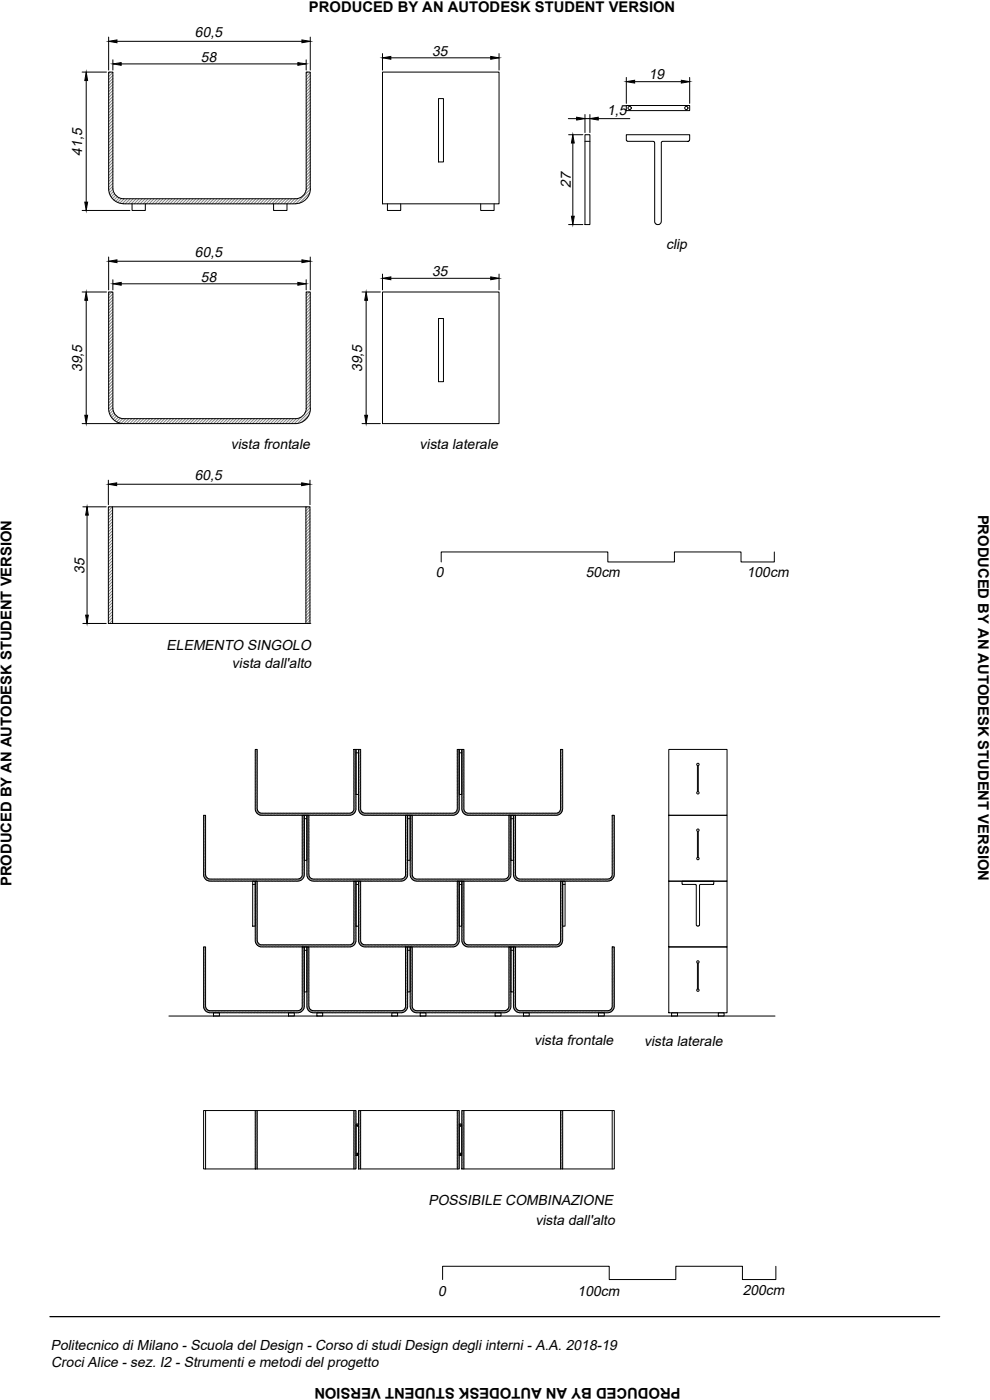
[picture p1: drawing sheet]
<svg xmlns="http://www.w3.org/2000/svg" width="297mm" height="420mm" viewBox="0 0 297 420" stroke-linecap="round" stroke-linejoin="round" font-family="sans-serif">
<defs><g id="words">
<g font-size="4.4">
<text x="92.7" y="3.7">PRODUCED BY AN AUTODESK STUDENT VERSION</text>
<text x="293.5" y="154.4" transform="rotate(90 293.5 154.4)">PRODUCED BY AN AUTODESK STUDENT VERSION</text>
<text x="3.5" y="265.9" transform="rotate(-90 3.5 265.9)">PRODUCED BY AN AUTODESK STUDENT VERSION</text>
<text x="204.2" y="416.7" transform="rotate(-180 204.2 416.7)">PRODUCED BY AN AUTODESK STUDENT VERSION</text>
</g>
<g font-size="4.3">
<text x="58.5" y="11.2">60,5</text>
<text x="129.7" y="16.7">35</text>
<text x="60.3" y="18.5">58</text>
<text x="194.7" y="23.8">19</text>
<text x="182.2" y="34.4">1,5</text>
<text x="24.7" y="46.7" transform="rotate(-90 24.7 46.7)">41,5</text>
<text x="171.2" y="56.5" transform="rotate(-90 171.2 56.5)">27</text>
<text x="58.5" y="77.2">60,5</text>
<text x="199.9" y="74.6">clip</text>
<text x="129.7" y="82.8">35</text>
<text x="60.3" y="84.5">58</text>
<text x="24.7" y="111.7" transform="rotate(-90 24.7 111.7)">39,5</text>
<text x="108.6" y="111.7" transform="rotate(-90 108.6 111.7)">39,5</text>
<text x="69.3" y="134.9">vista frontale</text>
<text x="125.9" y="134.8">vista laterale</text>
<text x="58.4" y="144.1">60,5</text>
<text x="25.4" y="172.2" transform="rotate(-90 25.4 172.2)">35</text>
<text x="130.8" y="173.2">0</text>
<text x="175.8" y="173.2">50cm</text>
<text x="224.1" y="173.2">100cm</text>
<text x="50" y="195">ELEMENTO SINGOLO</text>
<text x="69.6" y="200.5">vista dall'alto</text>
<text x="160.3" y="313.7">vista frontale</text>
<text x="193.3" y="314">vista laterale</text>
<text x="128.6" y="361.7">POSSIBILE COMBINAZIONE</text>
<text x="160.7" y="367.7">vista dall'alto</text>
<text x="131.5" y="389">0</text>
<text x="173.3" y="389">100cm</text>
<text x="222.8" y="388.7">200cm</text>
<text x="15.2" y="405.2">Politecnico di Milano - Scuola del Design - Corso di studi Design degli interni - A.A. 2018-19</text>
<text x="15.4" y="410.2">Croci Alice - sez. I2 - Strumenti e metodi del progetto</text>
</g>
</g></defs>
<!-- layer: muri -->
<g fill="none" stroke="#808080" stroke-width=".3">
<path d="M33.1 21.6l-.5 .5M33.9 21.8l-1.3 1.2M33.9 22.6l-1.3 1.3M33.9 23.5l-1.3 1.3M33.9 24.5l-1.3 1.2M33.9 25.4l-1.3 1.2M33.9 26.2l-1.3 1.3M33.9 27.1l-1.3 1.3M33.9 28l-1.3 1.3M33.9 29l-1.3 1.2M33.9 29.8l-1.3 1.3M33.9 30.7l-1.3 1.3"/>
<path d="M33.9 31.6l-1.3 1.3M33.9 32.6l-1.3 1.2M33.9 33.4l-1.3 1.3M33.9 34.3l-1.3 1.3M33.9 35.2l-1.3 1.3M33.9 36.1l-1.3 1.3M33.9 37l-1.3 1.3M33.9 37.9l-1.3 1.3M33.9 38.8l-1.3 1.3M33.9 39.7l-1.3 1.3M92.3 21.6l-.4 .5M93.1 21.8l-1.2 1.2"/>
<path d="M93.1 22.7l-1.2 1.2M93.1 23.6l-1.2 1.2M93.1 24.5l-1.2 1.2M93.1 25.4l-1.2 1.2M93.1 26.2l-1.2 1.3M93.1 27.2l-1.2 1.2M93.1 28.1l-1.2 1.2M93.1 29l-1.2 1.2M93.1 29.8l-1.2 1.3M93.1 30.8l-1.2 1.2M93.1 31.7l-1.2 1.2M93.1 32.6l-1.2 1.2"/>
<path d="M93.1 33.4l-1.2 1.3M93.1 34.3l-1.2 1.3M93.1 35.3l-1.2 1.2M93.1 36.2l-1.2 1.2M93.1 37l-1.2 1.3M93.1 37.9l-1.2 1.3M93.1 38.8l-1.2 1.3M93.1 39.8l-1.2 1.2M33.9 40.6l-1.3 1.3M33.9 41.5l-1.3 1.3M33.9 42.4l-1.3 1.2M33.9 43.3l-1.3 1.3"/>
<path d="M33.9 44.2l-1.3 1.3M33.9 45.1l-1.3 1.3M33.9 46l-1.3 1.2M33.9 46.9l-1.3 1.2M33.9 47.8l-1.3 1.3M33.9 48.7l-1.3 1.3M33.9 49.6l-1.3 1.2M33.9 50.5l-1.3 1.2M33.9 51.4l-1.3 1.3M33.9 52.3l-1.3 1.3M33.9 53.2l-1.3 1.2M33.9 54.1l-1.3 1.2"/>
<path d="M33.9 55l-1.3 1.2M33.9 55.9l-1.3 1.2M33.9 56.8l-1.1 1.1M34 57.5l-1 1M34.3 58.1l-1 1M34.7 58.6l-1 1M35.2 59.1l-1 1M35.8 59.4l-1.1 1.1M36.4 59.6l-1.1 1.1M37.3 59.6l-1.4 1.4M38.2 59.6l-1.5 1.5M39.1 59.6l-1.6 1.6"/>
<path d="M40 59.6l-1.5 1.6M40.9 59.6l-1.5 1.6M41.7 59.6l-1.4 1.6M42.7 59.6l-1.6 1.6M43.6 59.6l-1.6 1.6M44.4 59.6l-1.4 1.6M45.3 59.6l-1.4 1.6M46.2 59.6l-1.5 1.6M47.2 59.6l-1.6 1.6M48 59.6l-1.5 1.6M48.9 59.6l-1.4 1.6M49.8 59.6l-1.5 1.6"/>
<path d="M50.8 59.6l-1.6 1.6M51.6 59.6l-1.5 1.6M52.5 59.6l-1.5 1.6M53.4 59.6l-1.5 1.6M54.3 59.6l-1.5 1.6M55.2 59.6l-1.5 1.6M56.1 59.6l-1.5 1.6M57 59.6l-1.5 1.6M57.9 59.6l-1.5 1.6M58.8 59.6l-1.5 1.6M59.7 59.6l-1.5 1.6M60.6 59.6l-1.5 1.6"/>
<path d="M61.5 59.6l-1.5 1.6M62.4 59.6l-1.5 1.6M63.3 59.6l-1.5 1.6M64.2 59.6l-1.5 1.6M65.1 59.6l-1.5 1.6M66 59.6l-1.5 1.6M66.9 59.6l-1.5 1.6M67.8 59.6l-1.5 1.6M68.7 59.6l-1.5 1.6M69.6 59.6l-1.5 1.6M70.5 59.6l-1.5 1.6M71.4 59.6l-1.5 1.6"/>
<path d="M72.3 59.6l-1.5 1.6M73.2 59.6l-1.5 1.6M74.1 59.6l-1.5 1.6M75 59.6l-1.5 1.6M75.9 59.6l-1.5 1.6M76.8 59.6l-1.5 1.6M77.7 59.6l-1.5 1.6M78.6 59.6l-1.5 1.6M79.5 59.6l-1.5 1.6M80.3 59.6l-1.4 1.6M81.3 59.6l-1.5 1.6M82.2 59.6l-1.6 1.6"/>
<path d="M83.1 59.6l-1.5 1.6M83.9 59.6l-1.4 1.6M84.9 59.6l-1.5 1.6M85.8 59.6l-1.6 1.6M86.7 59.6l-1.5 1.6M87.5 59.6l-1.4 1.6M88.4 59.6l-1.4 1.6M89.5 59.6l-1.7 1.6M92.9 57.9l-3.1 3.1M93.1 40.6l-1.2 1.3M93.1 41.5l-1.2 1.3M93.1 42.4l-1.2 1.3"/>
<path d="M93.1 43.3l-1.2 1.3M93.1 44.2l-1.2 1.3M93.1 45.1l-1.2 1.3M93.1 46l-1.2 1.3M93.1 46.9l-1.2 1.3M93.1 47.8l-1.2 1.3M93.1 48.7l-1.2 1.3M93.1 49.6l-1.2 1.3M93.1 50.5l-1.2 1.3M93.1 51.4l-1.2 1.3M93.1 52.3l-1.2 1.3M93.1 53.2l-1.2 1.2"/>
<path d="M93.1 54.1l-1.2 1.3M93.1 55l-1.2 1.3M93.1 55.9l-1.4 1.3M93.1 56.8l-4.4 4.4M32.6 87.6v.1M33.5 87.6l-.9 1M33.9 88.2l-1.3 1.3M33.9 89.1l-1.3 1.3M33.9 90l-1.3 1.3M33.9 90.9l-1.3 1.3M33.9 91.8l-1.3 1.2M33.9 92.7l-1.3 1.2"/>
<path d="M33.9 93.6l-1.3 1.3M33.9 94.5l-1.3 1.3M33.9 95.4l-1.3 1.2M33.9 96.3l-1.3 1.2M33.9 97.2l-1.3 1.3M33.9 98.1l-1.3 1.3M33.9 99l-1.3 1.2M33.9 99.9l-1.3 1.2M91.9 87.6v.1M92.8 87.6l-.9 1M93.1 88.2l-1.2 1.3M93.1 89.2l-1.2 1.2"/>
<path d="M93.1 90l-1.2 1.3M93.1 90.9l-1.2 1.3M93.1 91.8l-1.2 1.3M93.1 92.7l-1.2 1.3M93.1 93.6l-1.2 1.3M93.1 94.5l-1.2 1.3M93.1 95.4l-1.2 1.3M93.1 96.3l-1.2 1.3M93.1 97.2l-1.2 1.3M93.1 98.1l-1.2 1.3M93.1 99l-1.2 1.2M93.1 99.9l-1.2 1.3"/>
<path d="M33.9 100.8l-1.3 1.2M33.9 101.7l-1.3 1.3M33.9 102.6l-1.3 1.2M33.9 103.5l-1.3 1.2M33.9 104.4l-1.3 1.2M33.9 105.3l-1.3 1.2M33.9 106.2l-1.3 1.2M33.9 107.1l-1.3 1.2M33.9 108l-1.3 1.2M33.9 108.9l-1.3 1.2M33.9 109.8l-1.3 1.2M33.9 110.7l-1.3 1.2"/>
<path d="M33.9 111.5l-1.3 1.3M33.9 112.5l-1.3 1.2M33.9 113.4l-1.3 1.2M33.9 114.3l-1.3 1.2M33.9 115.1l-1.3 1.3M33.9 116.1l-1.3 1.2M33.9 117l-1.3 1.2M33.9 117.9l-1.3 1.2M33.9 118.7l-1.3 1.3M33.9 119.6l-1.3 1.3M93.1 100.8l-1.2 1.3M93.1 101.7l-1.2 1.3"/>
<path d="M93.1 102.6l-1.2 1.2M93.1 103.5l-1.2 1.2M93.1 104.4l-1.2 1.3M93.1 105.3l-1.2 1.3M93.1 106.2l-1.2 1.2M93.1 107.1l-1.2 1.2M93.1 108l-1.2 1.3M93.1 108.9l-1.2 1.3M93.1 109.8l-1.2 1.2M93.1 110.7l-1.2 1.2M93.1 111.6l-1.2 1.2M93.1 112.5l-1.2 1.2"/>
<path d="M93.1 113.4l-1.2 1.2M93.1 114.3l-1.2 1.2M93.1 115.2l-1.2 1.2M93.1 116.1l-1.2 1.2M93.1 117l-1.2 1.2M93.1 117.9l-1.2 1.2M93.1 118.8l-1.2 1.2M93.1 119.7l-1.2 1.2M33.9 120.6l-1.3 1.2M33.9 121.5l-1.3 1.2M33.9 122.3l-1.2 1.2M34 123.1l-1.1 1.1"/>
<path d="M34.2 123.8l-1 1M34.5 124.4l-1 .9M34.9 124.8l-.9 1.1M35.5 125.2l-1.1 1.1M36.1 125.5l-1.1 1.1M36.8 125.6l-1.2 1.3M37.7 125.6l-1.4 1.5M38.7 125.6l-1.6 1.5M39.5 125.6l-1.5 1.5M40.4 125.6l-1.5 1.5M41.3 125.6l-1.5 1.5M42.2 125.6l-1.5 1.5"/>
<path d="M43.1 125.6l-1.5 1.5M44 125.6l-1.5 1.5M44.9 125.6l-1.5 1.5M45.8 125.6l-1.5 1.5M46.7 125.6l-1.5 1.5M47.6 125.6l-1.5 1.5M48.5 125.6l-1.5 1.5M49.4 125.6l-1.5 1.5M50.3 125.6l-1.5 1.5M51.2 125.6l-1.5 1.5M52.1 125.6l-1.5 1.5M53 125.6l-1.5 1.5"/>
<path d="M53.9 125.6l-1.5 1.5M54.8 125.6l-1.5 1.5M55.7 125.6l-1.5 1.5M56.6 125.6l-1.5 1.5M57.5 125.6l-1.5 1.5M58.4 125.6l-1.5 1.5M59.3 125.6l-1.5 1.5M60.2 125.6l-1.5 1.5M61.1 125.6l-1.5 1.5M62 125.6l-1.5 1.5M62.9 125.6l-1.5 1.5M63.8 125.6l-1.5 1.5"/>
<path d="M64.7 125.6l-1.5 1.5M65.6 125.6l-1.5 1.5M66.5 125.6l-1.5 1.5M67.4 125.6l-1.5 1.5M68.3 125.6l-1.5 1.5M69.2 125.6l-1.6 1.5M70.1 125.6l-1.5 1.5M71 125.6l-1.5 1.5M71.8 125.6l-1.4 1.5M72.8 125.6l-1.6 1.5M73.7 125.6l-1.6 1.5M74.5 125.6l-1.4 1.5"/>
<path d="M75.4 125.6l-1.4 1.5M76.4 125.6l-1.6 1.5M77.3 125.6l-1.6 1.5M78.1 125.6l-1.4 1.5M79 125.6l-1.4 1.5M79.9 125.6l-1.5 1.5M80.9 125.6l-1.6 1.5M81.7 125.6l-1.5 1.5M82.6 125.6l-1.4 1.5M83.5 125.6l-1.5 1.5M84.4 125.6l-1.5 1.5M85.3 125.6l-1.5 1.5"/>
<path d="M86.2 125.6l-1.5 1.5M87.1 125.6l-1.5 1.5M88 125.6l-1.5 1.5M88.9 125.6l-1.5 1.5M90.3 125.2l-2 1.9M92.6 124.6l-2 2.1M93 123.3l-3.7 3.8M93.1 120.6l-1.2 1.2M93.1 121.5l-1.3 1.2M93.1 122.3l-1.7 1.7M32.9 152.1l-.4 .3M33.7 152.1l-1.2 1.2"/>
<path d="M33.8 153l-1.3 1.2M33.8 154.8l-1.3 1.2M33.8 157.4l-1.3 1.3M33.8 153.8l-1.3 1.3M33.8 155.7l-1.3 1.2M33.8 156.5l-1.3 1.3M33.8 158.4l-1.3 1.2M33.8 159.3l-1.3 1.2M92.1 152.1l-.3 .3M93 152.1l-1.2 1.2M93 153l-1.2 1.2M93 153.9l-1.2 1.2"/>
<path d="M93 154.8l-1.2 1.2M93 155.7l-1.2 1.2M93 156.5l-1.2 1.3M93 157.5l-1.2 1.2M93 158.4l-1.2 1.2M93 159.3l-1.2 1.2M33.8 161.9l-1.3 1.3M33.8 165.5l-1.3 1.3M33.8 166.4l-1.3 1.3M33.8 170l-1.3 1.3M33.8 173.6l-1.3 1.3M33.8 174.5l-1.3 1.3"/>
<path d="M33.8 178.1l-1.3 1.3M33.8 160.1l-1.3 1.3M33.8 161l-1.3 1.3M33.8 162.9l-1.3 1.2M33.8 163.7l-1.3 1.3M33.8 164.6l-1.3 1.3M33.8 167.3l-1.3 1.3M33.8 168.2l-1.3 1.3M33.8 169.1l-1.3 1.3M33.8 170.9l-1.3 1.3M33.8 171.8l-1.3 1.3M33.8 172.7l-1.3 1.3"/>
<path d="M33.8 175.4l-1.3 1.3M33.8 176.3l-1.3 1.2M33.8 177.2l-1.3 1.3M33.8 179l-1.3 1.3M33.8 179.9l-1.3 1.2M93 160.1l-1.2 1.3M93 161l-1.2 1.3M93 162l-1.2 1.2M93 162.9l-1.2 1.2M93 163.7l-1.2 1.3M93 164.6l-1.2 1.3M93 165.5l-1.2 1.3"/>
<path d="M93 166.5l-1.2 1.2M93 167.3l-1.2 1.3M93 168.2l-1.2 1.3M93 169.1l-1.2 1.3M93 170.1l-1.2 1.2M93 170.9l-1.2 1.3M93 171.8l-1.2 1.3M93 172.7l-1.2 1.3M93 173.6l-1.2 1.3M93 174.5l-1.2 1.3M93 175.4l-1.2 1.3M93 176.3l-1.2 1.3"/>
<path d="M93 177.2l-1.2 1.3M93 178.1l-1.2 1.3M93 179l-1.2 1.3M93 179.9l-1.2 1.2M33.8 181.7l-1.3 1.3M33.8 180.8l-1.3 1.2M33.8 182.6l-1.3 1.3M33.8 183.5l-1.3 1.2M33.8 184.4l-1.3 1.2M33.8 185.3l-1.3 1.3M33.8 186.2l-.9 .9M33.8 187.1h-.1"/>
<path d="M93 187.1h.1M93 180.8l-1.2 1.3M93 181.7l-1.2 1.3M93 182.6l-1.2 1.3M93 183.5l-1.2 1.2M93 184.4l-1.2 1.2M93 185.3l-1.2 1.3M93 186.2l-.9 .9M76.8 224.9l-.2 .3M77.2 225l-.6 .6M77.2 225.4l-.6 .7M77.2 225.9l-.6 .6"/>
<path d="M77.2 226.4l-.6 .5M77.2 226.8l-.6 .6M77.2 227.2l-.6 .7M77.2 227.7l-.6 .6M77.2 228.1l-.6 .7M77.2 228.6l-.6 .6M77.2 229l-.6 .7M77.2 229.5l-.6 .6M77.2 230l-.6 .5M77.2 230.4l-.6 .6M77.2 230.8l-.6 .7M77.2 231.3l-.6 .6"/>
<path d="M77.2 231.7l-.6 .7M77.2 232.2l-.6 .6M77.2 232.6l-.6 .7M77.2 233.1l-.6 .6M77.2 233.5l-.6 .6M77.2 234l-.6 .6M77.2 234.4l-.6 .6M77.2 234.9l-.6 .6M77.2 235.3l-.6 .7M77.2 235.8l-.6 .6M77.2 236.2l-.6 .7M77.2 236.7l-.6 .6"/>
<path d="M77.2 237.1l-.6 .6M77.2 237.6l-.6 .6M77.2 238l-.6 .6M77.2 238.5l-.6 .6M77.2 238.9l-.6 .6M77.2 239.4l-.6 .6M77.2 239.8l-.6 .7M106.4 224.9l-.2 .3M106.8 225l-.6 .6M106.8 225.5l-.6 .6M106.8 225.9l-.6 .6M106.8 226.4l-.6 .6"/>
<path d="M106.8 226.8l-.6 .6M106.8 227.2l-.6 .7M106.8 227.7l-.6 .6M106.8 228.1l-.6 .7M106.8 228.6l-.6 .6M106.8 229.1l-.6 .6M106.8 229.5l-.6 .6M106.8 230l-.6 .6M106.8 230.4l-.6 .6M106.8 230.8l-.6 .7M106.8 231.3l-.6 .6M106.8 231.7l-.6 .7"/>
<path d="M106.8 232.2l-.6 .6M106.8 232.6l-.6 .7M106.8 233.1l-.6 .6M106.8 233.6l-.6 .5M106.8 234l-.6 .6M106.8 234.4l-.6 .7M106.8 234.9l-.6 .6M106.8 235.3l-.6 .7M106.8 235.8l-.6 .6M106.8 236.2l-.6 .7M106.8 236.7l-.6 .6M106.8 237.1l-.6 .6"/>
<path d="M106.8 237.6l-.6 .6M106.8 238l-.6 .6M106.8 238.5l-.6 .6M106.8 238.9l-.6 .7M106.8 239.4l-.6 .6M106.8 239.8l-.6 .7M107.8 224.9l-.2 .3M108.2 225l-.6 .6M108.2 226.3l-.6 .6M108.2 227.2l-.6 .6M108.2 228.6l-.6 .6M108.2 229.4l-.6 .7"/>
<path d="M108.2 230.8l-.6 .6M108.2 231.3l-.6 .6M108.2 231.7l-.6 .6M108.2 232.2l-.6 .6M108.2 233l-.6 .7M108.2 233.5l-.6 .6M108.2 234.4l-.6 .6M108.2 235.3l-.6 .6M108.2 235.8l-.6 .6M108.2 236.6l-.6 .7M108.2 237.1l-.6 .6M108.2 237.5l-.6 .7"/>
<path d="M108.2 238l-.6 .6M108.2 238.9l-.6 .6M108.2 239.4l-.6 .6M108.2 239.8l-.6 .6M108.2 225.4l-.6 .7M108.2 225.9l-.6 .6M108.2 226.8l-.6 .6M108.2 227.7l-.6 .6M108.2 228.1l-.6 .6M108.2 229l-.6 .7M108.2 229.9l-.6 .6M108.2 230.4l-.6 .6"/>
<path d="M108.2 232.6l-.6 .6M108.2 234l-.6 .6M108.2 234.9l-.6 .6M108.2 236.2l-.6 .6M108.2 238.5l-.6 .6M137.4 224.9l-.2 .3M137.8 225l-.6 .6M137.8 225.4l-.6 .7M137.8 225.9l-.6 .6M137.8 226.3l-.6 .6M137.8 226.8l-.6 .6M137.8 227.2l-.6 .6"/>
<path d="M137.8 227.7l-.6 .6M137.8 228.1l-.6 .7M137.8 228.6l-.6 .6M137.8 229l-.6 .7M137.8 229.5l-.6 .6M137.8 229.9l-.6 .6M137.8 230.4l-.6 .6M137.8 230.8l-.6 .6M137.8 231.3l-.6 .6M137.8 231.7l-.6 .6M137.8 232.2l-.6 .6M137.8 232.6l-.6 .7"/>
<path d="M137.8 233.1l-.6 .6M137.8 233.5l-.6 .6M137.8 234l-.6 .6M137.8 234.4l-.6 .6M137.8 234.9l-.6 .6M137.8 235.3l-.6 .6M137.8 235.8l-.6 .6M137.8 236.2l-.6 .7M137.8 236.6l-.6 .7M137.8 237.1l-.6 .6M137.8 237.6l-.6 .6M137.8 238l-.6 .6"/>
<path d="M137.8 238.5l-.6 .6M137.8 238.9l-.6 .6M137.8 239.4l-.6 .6M137.8 239.8l-.6 .6M138.8 224.9l-.2 .2M139.2 225l-.6 .6M139.2 225.8l-.6 .7M139.2 226.7l-.6 .7M139.2 227.2l-.6 .6M139.2 228.1l-.6 .6M139.2 229.4l-.6 .7M139.2 230.3l-.6 .7"/>
<path d="M139.2 231.2l-.6 .7M139.2 231.7l-.6 .6M139.2 232.6l-.6 .6M139.2 233l-.6 .7M139.2 233.5l-.6 .6M139.2 233.9l-.6 .7M139.2 234.8l-.6 .7M139.2 235.3l-.6 .6M139.2 236.2l-.6 .6M139.2 237.1l-.6 .6M139.2 237.5l-.6 .7M139.2 238.4l-.6 .7"/>
<path d="M139.2 239.3l-.6 .6M139.2 239.8l-.6 .6M139.2 225.4l-.6 .6M139.2 226.3l-.6 .6M139.2 227.7l-.6 .6M139.2 228.6l-.6 .6M139.2 229l-.6 .6M139.2 229.9l-.6 .6M139.2 230.8l-.6 .6M139.2 232.2l-.6 .5M139.2 234.4l-.6 .6M139.2 235.8l-.6 .5"/>
<path d="M139.2 236.6l-.6 .7M139.2 238l-.6 .6M139.2 238.9l-.6 .6M168.4 224.9l-.2 .2M168.8 225l-.6 .6M168.8 225.4l-.6 .7M168.8 225.8l-.6 .7M168.8 226.3l-.6 .6M168.8 226.8l-.6 .6M168.8 227.2l-.6 .6M168.8 227.7l-.6 .6M168.8 228.1l-.6 .6"/>
<path d="M168.8 228.6l-.6 .6M168.8 229l-.6 .6M168.8 229.4l-.6 .7M168.8 229.9l-.6 .6M168.8 230.3l-.6 .7M168.8 230.8l-.6 .6M168.8 231.3l-.6 .6M168.8 231.7l-.6 .6M168.8 232.2l-.6 .6M168.8 232.6l-.6 .6M168.8 233l-.6 .7M168.8 233.5l-.6 .6"/>
<path d="M168.8 233.9l-.6 .7M168.8 234.4l-.6 .6M168.8 234.9l-.6 .6M168.8 235.3l-.6 .6M168.8 235.8l-.6 .6M168.8 236.2l-.6 .6M168.8 236.6l-.6 .7M168.8 237.1l-.6 .6M168.8 237.5l-.6 .7M168.8 238l-.6 .6M168.8 238.4l-.6 .7M168.8 238.9l-.6 .6"/>
<path d="M168.8 239.4l-.6 .5M168.8 239.8l-.6 .6M61.1 244.7h.1M61.6 244.7l-.5 .5M61.7 245.4l-.6 .6M61.7 258l-.6 .6M61.7 259.4l-.6 .6M61.7 245l-.6 .6M61.7 245.9l-.6 .6M61.7 246.3l-.6 .7M61.7 246.8l-.6 .6M61.7 247.2l-.6 .7"/>
<path d="M61.7 247.7l-.6 .6M61.7 248.1l-.6 .7M61.7 248.6l-.6 .6M61.7 249l-.6 .6M61.7 249.5l-.6 .6M61.7 249.9l-.6 .7M61.7 250.4l-.6 .6M61.7 250.8l-.6 .7M61.7 251.3l-.6 .6M61.7 251.7l-.6 .6M61.7 252.2l-.6 .6M61.7 252.6l-.6 .6"/>
<path d="M61.7 253.1l-.6 .6M61.7 253.5l-.6 .6M61.7 254l-.6 .6M61.7 254.4l-.6 .7M61.7 254.8l-.6 .7M61.7 255.3l-.6 .6M61.7 255.8l-.6 .6M61.7 256.2l-.6 .6M61.7 256.7l-.6 .6M61.7 257.1l-.6 .6M61.7 257.6l-.6 .6M61.7 258.4l-.6 .7"/>
<path d="M61.7 258.9l-.6 .6M61.7 259.8l-.6 .6M77.2 240.2l-.6 .7M77.2 240.7l-.6 .6M77.2 241.2l-.6 .6M77.2 241.6l-.6 .6M77.2 242.1l-.6 .6M77.2 242.5l-.6 .6M77.2 243l-.5 .4M77.3 243.3l-.4 .5M77.5 243.5l-.5 .5M77.7 243.8l-.4 .4"/>
<path d="M78 243.9l-.4 .5M78.4 244.1l-.5 .5M78.8 244.1l-.6 .5M79.2 244.1l-.6 .6M79.7 244.1l-.7 .6M80.1 244.1l-.6 .6M80.6 244.1l-.6 .6M81 244.1l-.6 .6M81.5 244.1l-.6 .6M81.9 244.1l-.6 .6M82.4 244.1l-.7 .6M82.8 244.1l-.6 .6"/>
<path d="M83.3 244.1l-.7 .6M83.7 244.1l-.6 .6M84.2 244.1l-.7 .6M84.6 244.1l-.6 .6M85 244.1l-.5 .6M85.5 244.1l-.6 .6M86 244.1l-.7 .6M86.4 244.1l-.6 .6M86.9 244.1l-.7 .6M87.3 244.1l-.6 .6M87.8 244.1l-.7 .6M88.2 244.1l-.6 .6"/>
<path d="M88.6 244.1l-.6 .6M89.1 244.1l-.6 .6M89.5 244.1l-.6 .6M90 244.1l-.6 .6M90.5 244.1l-.7 .6M90.9 244.1l-.6 .6M91.3 245l-.6 .6M91.3 245.4l-.6 .7M91.3 246.3l-.6 .7M91.3 247.2l-.6 .7M91.3 247.7l-.6 .6M91.3 248.6l-.6 .6"/>
<path d="M91.3 249l-.6 .7M91.3 249.5l-.6 .6M91.3 249.9l-.6 .7M91.3 250.8l-.6 .7M91.3 251.3l-.6 .6M91.3 251.7l-.6 .6M91.3 252.2l-.6 .6M91.3 253.1l-.6 .6M91.3 253.5l-.6 .7M91.3 254l-.6 .6M91.3 254.4l-.6 .7M91.3 255.3l-.6 .6"/>
<path d="M91.3 255.8l-.6 .6M91.3 256.2l-.6 .6M91.3 256.7l-.6 .6M91.3 257.6l-.6 .6M91.3 258l-.6 .7M91.3 258.9l-.6 .6M91.3 246.8l-.6 .6M91.3 259.4l-.6 .6M91.3 259.8l-.6 .6M91.3 245.9l-.6 .6M91.3 248.2l-.6 .6M91.3 250.4l-.6 .6"/>
<path d="M91.3 252.6l-.6 .6M91.3 254.9l-.6 .6M91.3 257.1l-.6 .6M91.3 258.5l-.6 .6M91.4 244.1l-.7 .6M91.8 244.1l-1.1 1.1M92.1 244.7h.1M92.2 244.1l-.6 .6M92.7 244.1l-.6 .6M92.7 245.9l-.6 .6M92.7 246.3l-.6 .6M92.7 246.8l-.6 .6"/>
<path d="M92.7 247.7l-.6 .6M92.7 249l-.6 .6M92.7 249.9l-.6 .6M92.7 251.2l-.6 .7M92.7 252.1l-.6 .7M92.7 252.6l-.6 .6M92.7 253.5l-.6 .6M92.7 254.4l-.6 .6M92.7 254.8l-.6 .7M92.7 256.6l-.6 .7M92.7 245.4l-.6 .6M92.7 250.4l-.6 .6"/>
<path d="M92.7 257.1l-.6 .6M92.7 258l-.6 .6M92.7 258.4l-.6 .7M92.7 258.9l-.6 .6M92.7 248.1l-.6 .7M92.7 254l-.6 .6M92.7 255.7l-.6 .7M92.7 256.2l-.6 .6M92.7 259.3l-.6 .7M92.7 245l-.6 .6M92.7 247.2l-.6 .6M92.7 248.6l-.6 .6"/>
<path d="M92.7 249.5l-.6 .6M92.7 250.8l-.6 .6M92.7 251.7l-.6 .6M92.7 253.1l-.6 .6M92.7 255.3l-.6 .6M92.7 257.6l-.6 .5M92.7 259.8l-.6 .6M93.1 244.1l-1 1.1M93.6 244.1l-.6 .6M94 244.1l-.6 .6M94.5 244.1l-.6 .6M95 244.1l-.7 .6"/>
<path d="M95.4 244.1l-.6 .6M95.8 244.1l-.6 .6M96.3 244.1l-.6 .6M96.7 244.1l-.6 .6M97.2 244.1l-.6 .6M97.6 244.1l-.6 .6M98.1 244.1l-.6 .6M98.6 244.1l-.7 .6M99 244.1l-.7 .6M99.4 244.1l-.6 .6M99.9 244.1l-.6 .6M100.3 244.1l-.6 .6"/>
<path d="M100.8 244.1l-.6 .6M101.2 244.1l-.6 .6M101.7 244.1l-.7 .6M102.1 244.1l-.6 .6M102.6 244.1l-.7 .6M103 244.1l-.6 .6M103.5 244.1l-.7 .6M103.9 244.1l-.6 .6M104.4 244.1l-.6 .6M104.8 244.1l-.6 .6M105.4 243.9l-.8 .8M106.6 243.7l-.8 .7"/>
<path d="M106.8 240.3l-.6 .6M106.8 240.7l-.6 .6M106.8 241.2l-.6 .6M106.8 241.6l-.6 .6M106.8 242.1l-.6 .6M106.8 242.5l-.8 .8M106.8 243l-1.7 1.6M108.2 241.1l-.6 .7M108.2 242l-.6 .7M108.2 240.2l-.6 .7M108.2 240.7l-.6 .6M108.2 241.6l-.6 .6"/>
<path d="M108.2 242.5l-.6 .6M108.2 242.9l-.5 .5M108.3 243.2l-.4 .5M108.5 243.5l-.5 .5M108.7 243.8l-.5 .4M109 243.9l-.5 .5M109.3 244.1l-.5 .5M109.8 244.1l-.6 .5M110.2 244.1l-.6 .6M110.7 244.1l-.7 .6M111.1 244.1l-.6 .6M111.5 244.1l-.6 .6"/>
<path d="M112 244.1l-.6 .6M112.4 244.1l-.6 .6M112.9 244.1l-.6 .6M113.4 244.1l-.7 .6M113.8 244.1l-.6 .6M114.3 244.1l-.7 .6M114.7 244.1l-.6 .6M115.1 244.1l-.6 .6M115.6 244.1l-.6 .6M116 244.1l-.6 .6M116.5 244.1l-.6 .6M116.9 244.1l-.6 .6"/>
<path d="M117.4 244.1l-.6 .6M117.9 244.1l-.7 .6M118.3 244.1l-.7 .6M118.7 244.1l-.6 .6M119.2 244.1l-.6 .6M119.6 244.1l-.6 .6M120.1 244.1l-.6 .6M120.5 244.1l-.6 .6M121 244.1l-.6 .6M121.4 244.1l-.6 .6M121.9 244.1l-.7 .6M122.2 244.7l-.5 .5"/>
<path d="M122.3 245l-.6 .6M122.3 245.9l-.6 .6M122.3 247.2l-.6 .7M122.3 248.1l-.6 .7M122.3 249.5l-.6 .6M122.3 250.4l-.6 .6M122.3 250.8l-.6 .7M122.3 251.7l-.6 .6M122.3 252.6l-.6 .6M122.3 253.1l-.6 .6M122.3 254l-.6 .6M122.3 254.8l-.6 .7"/>
<path d="M122.3 256.2l-.6 .6M122.3 257.1l-.6 .6M122.3 257.6l-.6 .6M122.3 258l-.6 .6M122.3 258.4l-.6 .7M122.3 259.8l-.6 .6M122.3 245.4l-.6 .6M122.3 246.3l-.6 .6M122.3 246.8l-.6 .6M122.3 247.7l-.6 .6M122.3 248.6l-.6 .6M122.3 249l-.6 .6"/>
<path d="M122.3 249.9l-.6 .6M122.3 251.2l-.6 .7M122.3 252.2l-.6 .6M122.3 253.5l-.6 .6M122.3 254.4l-.6 .6M122.3 255.3l-.6 .6M122.3 255.7l-.6 .7M122.3 256.7l-.6 .6M122.3 258.9l-.6 .6M122.3 259.3l-.6 .7M122.3 244.1l-.6 .6M122.8 244.1l-.7 .6"/>
<path d="M123.2 244.1l-.6 .6M123.7 244.1l-.6 .6M123.7 244.9l-.6 .7M123.7 245.8l-.6 .7M123.7 247.2l-.6 .6M123.7 248.1l-.6 .6M123.7 248.5l-.6 .7M123.7 249.4l-.6 .7M123.7 250.3l-.6 .7M123.7 250.8l-.6 .6M123.7 251.7l-.6 .6M123.7 253l-.6 .7"/>
<path d="M123.7 253.5l-.6 .6M123.7 255.3l-.6 .6M123.7 256.2l-.6 .6M123.7 256.6l-.6 .7M123.7 246.3l-.6 .6M123.7 252.1l-.6 .7M123.7 254.4l-.6 .6M123.7 257.5l-.6 .6M123.7 258l-.6 .6M123.7 258.4l-.6 .6M123.7 258.9l-.6 .6M123.7 259.8l-.6 .6"/>
<path d="M123.7 245.4l-.6 .6M123.7 247.7l-.6 .6M123.7 249.9l-.6 .6M123.7 253.9l-.6 .7M123.7 255.7l-.6 .7M123.7 246.8l-.6 .6M123.7 249l-.6 .6M123.7 251.2l-.6 .6M123.7 252.6l-.6 .6M123.7 254.8l-.6 .6M123.7 257.1l-.6 .6M123.7 259.3l-.6 .6"/>
<path d="M124.1 244.1l-1 1M124.6 244.1l-.6 .6M125 244.1l-.6 .6M125.5 244.1l-.7 .6M125.9 244.1l-.6 .6M126.4 244.1l-.7 .6M126.8 244.1l-.6 .6M127.3 244.1l-.6 .6M127.7 244.1l-.6 .6M128.2 244.1l-.6 .6M128.6 244.1l-.6 .6M129.1 244.1l-.7 .6"/>
<path d="M129.5 244.1l-.6 .6M130 244.1l-.7 .6M130.4 244.1l-.6 .6M130.9 244.1l-.7 .6M131.3 244.1l-.6 .6M131.7 244.1l-.6 .6M132.2 244.1l-.6 .6M132.7 244.1l-.7 .6M133.1 244.1l-.6 .6M133.6 244.1l-.7 .6M134 244.1l-.6 .6M134.5 244.1l-.7 .6"/>
<path d="M134.9 244.1l-.6 .6M135.3 244.1l-.6 .6M135.8 244.1l-.6 .6M136.4 244l-.8 .7M137.6 243.6l-.9 .8M137.8 240.2l-.6 .7M137.8 240.7l-.6 .6M137.8 241.1l-.6 .7M137.8 241.6l-.6 .6M137.8 242.1l-.6 .6M137.8 242.5l-.7 .7M137.8 243l-1.7 1.7"/>
<path d="M139.2 240.7l-.6 .6M139.2 241.1l-.6 .7M139.2 240.2l-.6 .6M139.2 241.6l-.6 .6M139.2 242l-.6 .7M139.2 242.5l-.6 .6M139.2 242.9l-.5 .5M139.3 243.2l-.4 .5M139.5 243.5l-.5 .5M139.7 243.8l-.5 .4M140 243.9l-.5 .5M140.3 244.1l-.5 .5"/>
<path d="M140.7 244.1l-.5 .5M141.2 244.1l-.7 .6M141.6 244.1l-.6 .6M142.1 244.1l-.6 .6M142.5 244.1l-.6 .6M143 244.1l-.6 .6M143.4 244.1l-.6 .6M143.9 244.1l-.6 .6M144.3 244.1l-.6 .6M144.8 244.1l-.7 .6M145.2 244.1l-.6 .6M145.7 244.1l-.7 .6"/>
<path d="M146.1 244.1l-.6 .6M146.6 244.1l-.6 .6M147 244.1l-.6 .6M147.5 244.1l-.6 .6M147.9 244.1l-.6 .6M148.4 244.1l-.7 .6M148.8 244.1l-.6 .6M149.3 244.1l-.7 .6M149.7 244.1l-.6 .6M150.2 244.1l-.7 .6M150.6 244.1l-.6 .6M151 244.1l-.5 .6"/>
<path d="M151.5 244.1l-.6 .6M152 244.1l-.7 .6M152.4 244.1l-.6 .6M152.9 244.1l-.7 .6M153.3 244.1l-.6 .6M153.3 245.9l-.6 .6M153.3 248.1l-.6 .6M153.3 250.4l-.6 .6M153.3 251.2l-.6 .7M153.3 251.7l-.6 .6M153.3 254l-.6 .6M153.3 256.2l-.6 .6"/>
<path d="M153.3 258.4l-.6 .6M153.3 244.9l-.6 .7M153.3 245.4l-.6 .6M153.3 246.3l-.6 .6M153.3 246.8l-.6 .6M153.3 247.2l-.6 .6M153.3 247.7l-.6 .6M153.3 248.5l-.6 .7M153.3 249l-.6 .6M153.3 249.4l-.6 .7M153.3 249.9l-.6 .6M153.3 250.8l-.6 .6"/>
<path d="M153.3 252.1l-.6 .7M153.3 252.6l-.6 .6M153.3 253l-.6 .7M153.3 253.5l-.6 .6M153.3 254.4l-.6 .6M153.3 254.8l-.6 .7M153.3 255.3l-.6 .6M153.3 255.7l-.6 .7M153.3 256.6l-.6 .7M153.3 257.1l-.6 .6M153.3 257.5l-.6 .6M153.3 258l-.6 .6"/>
<path d="M153.3 258.9l-.6 .6M153.3 259.3l-.6 .7M153.3 259.8l-.6 .6M153.8 244.1l-1.1 1.1M154.2 244.1l-.6 .6M154.6 244.1l-.6 .6M154.7 244.9l-.6 .7M154.7 245.4l-.6 .6M154.7 245.8l-.6 .7M154.7 246.7l-.6 .7M154.7 247.2l-.6 .6M154.7 247.6l-.6 .6"/>
<path d="M154.7 248.1l-.6 .6M154.7 249l-.6 .6M154.7 249.4l-.6 .7M154.7 249.9l-.6 .6M154.7 250.3l-.6 .7M154.7 251.2l-.6 .6M154.7 252.6l-.6 .6M154.7 253.4l-.6 .7M154.7 253.9l-.6 .7M154.7 254.3l-.6 .7M154.7 254.8l-.6 .6M154.7 255.7l-.6 .6"/>
<path d="M154.7 256.2l-.6 .6M154.7 257l-.6 .7M154.7 251.7l-.6 .6M154.7 257.5l-.6 .6M154.7 257.9l-.6 .7M154.7 258.4l-.6 .6M154.7 259.3l-.6 .6M154.7 259.8l-.6 .6M154.7 246.3l-.6 .6M154.7 248.5l-.6 .6M154.7 250.8l-.6 .6M154.7 252.1l-.6 .6"/>
<path d="M154.7 253l-.6 .6M154.7 255.3l-.6 .6M154.7 256.6l-.6 .6M154.7 258.9l-.6 .6M155.1 244.1l-1 1M155.5 244.1l-.6 .6M156 244.1l-.6 .6M156.5 244.1l-.7 .6M156.9 244.1l-.6 .6M157.4 244.1l-.7 .6M157.8 244.1l-.6 .6M158.2 244.1l-.6 .6"/>
<path d="M158.7 244.1l-.6 .6M159.1 244.1l-.6 .6M159.6 244.1l-.6 .6M160 244.1l-.6 .6M160.5 244.1l-.6 .6M161 244.1l-.7 .6M161.4 244.1l-.6 .6M161.8 244.1l-.6 .6M162.3 244.1l-.6 .6M162.7 244.1l-.6 .6M163.2 244.1l-.6 .6M163.6 244.1l-.6 .6"/>
<path d="M164.1 244.1l-.7 .6M164.5 244.1l-.6 .6M165 244.1l-.7 .6M165.4 244.1l-.6 .6M165.9 244.1l-.6 .6M166.3 244.1l-.6 .6M166.8 244.1l-.6 .6M167.3 244l-.7 .7M168.6 243.6l-.9 .9M168.8 243l-1.8 1.7M168.8 241.1l-.6 .7M168.8 240.2l-.6 .7"/>
<path d="M168.8 240.7l-.6 .6M168.8 241.6l-.6 .6M168.8 242l-.6 .7M168.8 242.5l-.7 .7M184.1 244.7l-.4 .4M184.3 255.3l-.6 .6M184.3 256.2l-.6 .6M184.3 257.5l-.6 .6M184.3 258.4l-.6 .6M184.3 259.3l-.6 .6M184.3 259.8l-.6 .6M184.3 244.9l-.6 .7"/>
<path d="M184.3 245.4l-.6 .6M184.3 245.8l-.6 .7M184.3 246.3l-.6 .6M184.3 246.7l-.6 .7M184.3 247.2l-.6 .6M184.3 247.7l-.6 .5M184.3 248.1l-.6 .6M184.3 248.5l-.6 .7M184.3 249l-.6 .6M184.3 249.4l-.6 .7M184.3 249.9l-.6 .6M184.3 250.3l-.6 .7"/>
<path d="M184.3 250.8l-.6 .6M184.3 251.2l-.6 .6M184.3 251.7l-.6 .6M184.3 252.1l-.6 .6M184.3 252.6l-.6 .6M184.3 253l-.6 .7M184.3 253.4l-.6 .7M184.3 253.9l-.6 .7M184.3 254.4l-.6 .6M184.3 254.8l-.6 .6M184.3 255.7l-.6 .6M184.3 256.6l-.6 .7"/>
<path d="M184.3 257l-.6 .7M184.3 258l-.6 .6M184.3 258.9l-.6 .6M61.7 261.6l-.6 .6M61.7 262.5l-.5 .5M61.7 260.3l-.6 .6M61.7 260.7l-.6 .6M61.7 261.2l-.6 .6M61.7 262l-.6 .7M61.8 262.9l-.5 .5M61.9 263.2l-.4 .4M62.1 263.4l-.4 .5"/>
<path d="M62.4 263.6l-.5 .5M62.7 263.8l-.5 .4M63.1 263.8l-.6 .6M63.5 263.8l-.6 .6M64 263.8l-.7 .7M64.4 263.8l-.6 .7M64.9 263.8l-.6 .7M65.3 263.8l-.6 .7M65.8 263.8l-.6 .7M66.2 263.8l-.6 .7M66.7 263.8l-.7 .7M67.1 263.8l-.6 .7"/>
<path d="M67.6 263.8l-.7 .7M68 263.8l-.6 .7M68.5 263.8l-.7 .7M68.9 263.8l-.6 .7M69.3 263.8l-.6 .7M69.8 263.8l-.6 .7M70.3 263.8l-.7 .7M70.7 263.8l-.6 .7M71.2 263.8l-.7 .7M71.6 263.8l-.6 .7M72.1 263.8l-.7 .7M72.5 263.8l-.6 .7"/>
<path d="M72.9 263.8l-.6 .7M73.4 263.8l-.6 .7M73.8 263.8l-.6 .7M74.3 263.8l-.6 .7M74.8 263.8l-.7 .7M75.2 263.8l-.7 .7M75.6 263.8l-.6 .7M76.1 263.8l-.6 .7M76.5 263.8l-.6 .7M77 263.8l-.6 .7M77.2 266.3l-.6 .6M77.2 269.9l-.6 .6"/>
<path d="M77.2 272.2l-.6 .6M77.2 274.4l-.6 .6M77.2 276.6l-.6 .6M77.2 278.9l-.6 .6M77.2 267.7l-.6 .6M77.2 276.2l-.6 .6M77.2 278l-.6 .6M77.2 264.5l-.6 .6M77.2 265l-.6 .6M77.2 265.4l-.6 .6M77.2 265.9l-.6 .6M77.2 266.7l-.6 .7"/>
<path d="M77.2 267.2l-.6 .6M77.2 268.1l-.6 .6M77.2 268.6l-.6 .6M77.2 269l-.6 .6M77.2 269.5l-.6 .6M77.2 270.3l-.6 .7M77.2 270.8l-.6 .6M77.2 271.2l-.6 .7M77.2 271.7l-.6 .6M77.2 272.6l-.6 .6M77.2 273.1l-.6 .6M77.2 273.5l-.6 .6"/>
<path d="M77.2 273.9l-.6 .7M77.2 274.8l-.6 .7M77.2 275.3l-.6 .6M77.2 275.7l-.6 .7M77.2 277.1l-.6 .6M77.2 277.5l-.6 .7M77.2 278.4l-.6 .7M77.2 279.3l-.6 .7M77.2 279.8l-.6 .6M77.4 263.8l-.8 .9M77.9 263.8l-.6 .7M78.3 263.8l-.6 .7"/>
<path d="M78.8 263.8l-.7 .7M79.2 263.8l-.6 .7M79.7 263.8l-.6 .7M80.1 263.8l-.6 .7M80.6 263.8l-.6 .7M81 263.8l-.6 .7M81.5 263.8l-.6 .7M81.9 263.8l-.6 .7M82.4 263.8l-.7 .7M82.8 263.8l-.6 .7M83.3 263.8l-.7 .7M83.7 263.8l-.6 .7"/>
<path d="M84.2 263.8l-.6 .7M84.6 263.8l-.6 .7M85.1 263.8l-.6 .7M85.5 263.8l-.6 .7M86 263.8l-.7 .7M86.4 263.8l-.6 .7M86.9 263.8l-.7 .7M87.3 263.8l-.6 .7M87.8 263.8l-.7 .7M88.2 263.8l-.6 .7M88.6 263.8l-.5 .7M89.1 263.8l-.6 .7"/>
<path d="M89.6 263.8l-.7 .7M91.2 263.1l-1.3 1.2M91.3 260.3l-.6 .6M91.3 261.2l-.6 .6M91.3 262.5l-1.9 2M91.3 260.7l-.6 .6M91.3 261.6l-.6 .7M91.3 262l-.6 .7M92.7 260.7l-.6 .6M92.7 260.2l-.6 .7M92.7 261.2l-.6 .5M92.7 261.6l-.6 .6"/>
<path d="M92.7 262l-.6 .6M92.7 262.5l-.5 .5M92.8 262.8l-.5 .6M92.9 263.2l-.4 .4M93.1 263.4l-.4 .5M93.3 263.6l-.4 .5M93.6 263.7l-.4 .5M94.1 263.8l-.6 .6M94.5 263.8l-.6 .6M95 263.8l-.7 .7M95.4 263.8l-.6 .7M95.8 263.8l-.6 .7"/>
<path d="M96.3 263.8l-.6 .7M96.7 263.8l-.6 .7M97.2 263.8l-.6 .7M97.6 263.8l-.6 .7M98.1 263.8l-.6 .7M98.6 263.8l-.7 .7M99 263.8l-.6 .7M99.4 263.8l-.6 .7M99.9 263.8l-.6 .7M100.3 263.8l-.6 .7M100.8 263.8l-.6 .7M101.2 263.8l-.6 .7"/>
<path d="M101.7 263.8l-.7 .7M102.2 263.8l-.7 .7M102.6 263.8l-.7 .7M103 263.8l-.6 .7M103.5 263.8l-.6 .7M103.9 263.8l-.6 .7M104.4 263.8l-.6 .7M104.8 263.8l-.6 .7M105.3 263.8l-.7 .7M105.7 263.8l-.6 .7M106.2 263.8l-.7 .7M106.6 263.8l-.6 .7"/>
<path d="M106.8 265l-.6 .6M106.8 265.9l-.6 .6M106.8 266.3l-.6 .7M106.8 267.7l-.6 .6M106.8 268.1l-.6 .6M106.8 268.6l-.6 .6M106.8 269.5l-.6 .6M106.8 269.9l-.6 .7M106.8 270.3l-.6 .7M106.8 271.7l-.6 .6M106.8 272.2l-.6 .6M106.8 272.6l-.6 .6"/>
<path d="M106.8 273.1l-.6 .6M106.8 264.5l-.6 .6M106.8 273.9l-.6 .7M106.8 274.4l-.6 .6M106.8 275.3l-.6 .6M106.8 278.4l-.6 .7M106.8 278.9l-.6 .6M106.8 279.8l-.6 .6M106.8 270.8l-.6 .6M106.8 274.8l-.6 .7M106.8 276.2l-.6 .6M106.8 277.5l-.6 .7"/>
<path d="M106.8 278l-.6 .6M106.8 265.4l-.6 .6M106.8 266.8l-.6 .6M106.8 267.2l-.6 .6M106.8 269l-.6 .6M106.8 271.3l-.6 .6M106.8 273.5l-.6 .6M106.8 275.8l-.6 .6M106.8 276.6l-.6 .7M106.8 277.1l-.6 .6M106.8 279.4l-.6 .6M107.1 263.8l-.9 .9"/>
<path d="M107.5 263.8l-.6 .7M107.9 263.8l-.5 .7M108.2 264.9l-.6 .7M108.2 266.3l-.6 .6M108.2 266.7l-.6 .7M108.2 267.2l-.6 .6M108.2 268.5l-.6 .7M108.2 269l-.6 .6M108.2 270.3l-.6 .7M108.2 270.8l-.6 .6M108.2 272.1l-.6 .7M108.2 267.6l-.6 .7"/>
<path d="M108.2 269.9l-.6 .6M108.2 272.6l-.6 .6M108.2 273l-.6 .6M108.2 273.5l-.6 .6M108.2 274.4l-.6 .6M108.2 277.5l-.6 .6M108.2 279.3l-.6 .7M108.2 279.7l-.6 .7M108.2 265.4l-.6 .6M108.2 271.2l-.6 .7M108.2 274.8l-.6 .7M108.2 275.7l-.6 .7"/>
<path d="M108.2 276.6l-.6 .6M108.2 278l-.6 .6M108.2 278.8l-.6 .7M108.2 275.3l-.6 .6M108.2 265.9l-.6 .5M108.2 268.1l-.6 .6M108.2 269.5l-.6 .5M108.2 271.7l-.6 .6M108.2 273.9l-.6 .6M108.2 276.2l-.6 .6M108.2 277.1l-.6 .6M108.2 278.4l-.6 .6"/>
<path d="M108.4 263.8l-.8 .9M108.9 263.8l-1.3 1.3M109.3 263.8l-.6 .7M109.8 263.8l-.7 .7M110.2 263.8l-.6 .7M110.7 263.8l-.7 .7M111.1 263.8l-.6 .7M111.5 263.8l-.5 .7M112 263.8l-.6 .7M112.4 263.8l-.6 .7M112.9 263.8l-.6 .7M113.4 263.8l-.7 .7"/>
<path d="M113.8 263.8l-.6 .7M114.3 263.8l-.7 .7M114.7 263.8l-.6 .7M115.1 263.8l-.6 .7M115.6 263.8l-.6 .7M116 263.8l-.6 .7M116.5 263.8l-.6 .7M117 263.8l-.7 .7M117.4 263.8l-.6 .7M117.9 263.8l-.7 .7M118.3 263.8l-.6 .7M118.7 263.8l-.6 .7"/>
<path d="M119.2 263.8l-.6 .7M119.6 263.8l-.6 .7M120.1 263.8l-.6 .7M120.6 263.8l-.7 .7M122.2 263l-1.3 1.4M122.3 261.2l-.6 .6M122.3 260.3l-.6 .6M122.3 260.7l-.6 .6M122.3 261.6l-.6 .6M122.3 262l-.6 .7M122.3 262.5l-1.9 2M123.7 262l-.6 .6"/>
<path d="M123.7 260.2l-.6 .7M123.7 260.6l-.6 .7M123.7 261.1l-.6 .6M123.7 261.6l-.6 .6M123.7 262.5l-.6 .5M123.7 262.8l-.4 .5M123.9 263.1l-.5 .5M124.1 263.4l-.4 .5M124.3 263.6l-.4 .5M124.6 263.7l-.4 .5M125 263.8l-.5 .6M125.5 263.8l-.6 .6"/>
<path d="M125.9 263.8l-.6 .7M126.4 263.8l-.7 .7M126.8 263.8l-.6 .7M127.3 263.8l-.6 .7M127.7 263.8l-.6 .7M128.2 263.8l-.6 .7M128.6 263.8l-.6 .7M129.1 263.8l-.7 .7M129.5 263.8l-.6 .7M130 263.8l-.7 .7M130.4 263.8l-.6 .7M130.9 263.8l-.6 .7"/>
<path d="M131.3 263.8l-.6 .7M131.8 263.8l-.7 .7M132.2 263.8l-.6 .7M132.7 263.8l-.7 .7M133.1 263.8l-.6 .7M133.6 263.8l-.7 .7M134 263.8l-.6 .7M134.5 263.8l-.7 .7M134.9 263.8l-.6 .7M135.3 263.8l-.6 .7M135.8 263.8l-.6 .7M136.3 263.8l-.7 .7"/>
<path d="M136.7 263.8l-.6 .7M137.2 263.8l-.7 .7M137.6 263.8l-.6 .7M137.8 269l-.6 .6M137.8 273.9l-.6 .7M137.8 274.8l-.6 .7M137.8 278.8l-.6 .7M137.8 279.3l-.6 .7M137.8 264.5l-.6 .6M137.8 265l-.6 .6M137.8 267.2l-.6 .6M137.8 270.8l-.6 .6"/>
<path d="M137.8 273.1l-.6 .5M137.8 268.6l-.6 .6M137.8 269.9l-.6 .6M137.8 275.3l-.6 .6M137.8 277.1l-.6 .6M137.8 277.5l-.6 .6M137.8 279.8l-.6 .6M137.8 265.4l-.6 .6M137.8 265.9l-.6 .6M137.8 266.3l-.6 .6M137.8 266.7l-.6 .7M137.8 267.6l-.6 .7"/>
<path d="M137.8 268.1l-.6 .6M137.8 269.5l-.6 .6M137.8 270.3l-.6 .7M137.8 271.2l-.6 .7M137.8 271.7l-.6 .6M137.8 272.1l-.6 .7M137.8 272.6l-.6 .6M137.8 273.5l-.6 .6M137.8 274.4l-.6 .6M137.8 275.7l-.6 .7M137.8 276.2l-.6 .6M137.8 276.6l-.6 .6"/>
<path d="M137.8 278l-.6 .6M137.8 278.4l-.6 .7M138 263.8l-.8 .9M138.5 263.8l-.6 .7M138.9 263.8l-.6 .7M139.2 270.8l-.6 .6M139.2 276.6l-.6 .6M139.2 277.5l-.6 .6M139.2 264.9l-.6 .7M139.2 265.8l-.6 .6M139.2 266.3l-.6 .6M139.2 266.7l-.6 .6"/>
<path d="M139.2 268.1l-.6 .6M139.2 268.5l-.6 .7M139.2 268.9l-.6 .7M139.2 269.4l-.6 .6M139.2 270.3l-.6 .6M139.2 271.7l-.6 .6M139.2 272.5l-.6 .7M139.2 267.2l-.6 .6M139.2 272.1l-.6 .7M139.2 273l-.6 .6M139.2 273.9l-.6 .6M139.2 274.4l-.6 .6"/>
<path d="M139.2 274.8l-.6 .6M139.2 275.3l-.6 .6M139.2 276.1l-.6 .7M139.2 277l-.6 .7M139.2 278.4l-.6 .6M139.2 278.8l-.6 .7M139.2 279.3l-.6 .6M139.2 279.7l-.6 .7M139.2 265.4l-.6 .6M139.2 267.6l-.6 .6M139.2 269.9l-.6 .6M139.2 271.2l-.6 .6"/>
<path d="M139.2 273.5l-.6 .6M139.2 275.7l-.6 .6M139.2 278l-.6 .6M139.4 263.8l-.8 .9M139.8 263.8l-1.2 1.3M140.3 263.8l-.6 .7M140.8 263.8l-.7 .7M141.2 263.8l-.7 .7M141.6 263.8l-.6 .7M142.1 263.8l-.6 .7M142.5 263.8l-.6 .7M143 263.8l-.6 .7"/>
<path d="M143.4 263.8l-.6 .7M143.9 263.8l-.6 .7M144.3 263.8l-.6 .7M144.8 263.8l-.7 .7M145.2 263.8l-.6 .7M145.7 263.8l-.6 .7M146.1 263.8l-.6 .7M146.6 263.8l-.6 .7M147 263.8l-.6 .7M147.5 263.8l-.6 .7M147.9 263.8l-.6 .7M148.4 263.8l-.7 .7"/>
<path d="M148.8 263.8l-.6 .7M149.3 263.8l-.7 .7M149.7 263.8l-.6 .7M150.2 263.8l-.6 .7M150.6 263.8l-.6 .7M151.1 263.8l-.6 .7M151.6 263.8l-.7 .7M153.2 263l-1.4 1.4M153.3 260.2l-.6 .7M153.3 260.7l-.6 .6M153.3 261.1l-.6 .6M153.3 261.6l-.6 .6"/>
<path d="M153.3 262l-.6 .7M153.3 262.5l-2 2M154.7 260.2l-.6 .6M154.7 260.6l-.6 .7M154.7 261.1l-.6 .6M154.7 261.5l-.6 .7M154.7 262l-.6 .6M154.7 262.4l-.6 .6M154.7 262.8l-.4 .5M154.9 263.1l-.5 .5M155.1 263.4l-.5 .4M155.3 263.6l-.4 .4"/>
<path d="M155.6 263.7l-.4 .5M156 263.8l-.5 .6M156.5 263.8l-.7 .6M156.9 263.8l-.6 .7M157.4 263.8l-.7 .7M157.8 263.8l-.6 .7M158.2 263.8l-.6 .7M158.7 263.8l-.6 .7M159.1 263.8l-.6 .7M159.6 263.8l-.6 .7M160.1 263.8l-.7 .7M160.5 263.8l-.6 .7"/>
<path d="M161 263.8l-.7 .7M161.4 263.8l-.6 .7M161.8 263.8l-.6 .7M162.3 263.8l-.6 .7M162.7 263.8l-.6 .7M163.2 263.8l-.6 .7M163.6 263.8l-.6 .7M164.1 263.8l-.7 .7M164.5 263.8l-.6 .7M165 263.8l-.6 .7M165.4 263.8l-.6 .7M165.9 263.8l-.6 .7"/>
<path d="M166.3 263.8l-.6 .7M166.8 263.8l-.6 .7M167.2 263.8l-.6 .7M167.7 263.8l-.7 .7M168.1 263.8l-.6 .7M168.6 263.8l-.7 .7M168.8 270.8l-.6 .6M168.8 271.2l-.6 .7M168.8 271.7l-.6 .6M168.8 273l-.6 .6M168.8 273.5l-.6 .6M168.8 273.9l-.6 .6"/>
<path d="M168.8 275.3l-.6 .6M168.8 275.7l-.6 .7M168.8 276.1l-.6 .7M168.8 276.6l-.6 .6M168.8 277.5l-.6 .6M168.8 278.8l-.6 .7M168.8 279.7l-.6 .7M168.8 264.9l-.6 .7M168.8 265.4l-.6 .6M168.8 265.8l-.6 .6M168.8 266.3l-.6 .6M168.8 267.2l-.6 .6"/>
<path d="M168.8 267.6l-.6 .7M168.8 268.1l-.6 .6M168.8 268.5l-.6 .7M168.8 269.4l-.6 .6M168.8 269.9l-.6 .6M168.8 272.1l-.6 .7M168.8 274.4l-.6 .6M168.8 278l-.6 .6M168.8 278.4l-.6 .6M168.8 266.7l-.6 .6M168.8 269l-.6 .6M168.8 270.3l-.6 .6"/>
<path d="M168.8 272.6l-.6 .6M168.8 274.8l-.6 .6M168.8 277.1l-.6 .6M168.8 279.3l-.6 .6M169 263.8l-.8 .9M169.5 263.8l-1.3 1.3M169.9 263.8l-.6 .7M170.4 263.8l-.6 .7M170.8 263.8l-.6 .7M171.3 263.8l-.7 .7M171.7 263.8l-.6 .7M172.2 263.8l-.7 .7"/>
<path d="M172.6 263.8l-.6 .7M173.1 263.8l-.7 .7M173.5 263.8l-.6 .7M173.9 263.8l-.5 .7M174.4 263.8l-.6 .7M174.9 263.8l-.7 .7M175.3 263.8l-.6 .7M175.8 263.8l-.7 .7M176.2 263.8l-.6 .7M176.7 263.8l-.7 .7M177.1 263.8l-.6 .7M177.5 263.8l-.5 .7"/>
<path d="M178 263.8l-.6 .7M178.4 263.8l-.6 .7M178.9 263.8l-.6 .7M179.4 263.8l-.7 .7M179.8 263.8l-.6 .7M180.3 263.8l-.7 .7M180.7 263.8l-.6 .7M181.1 263.8l-.6 .7M181.6 263.8l-.6 .7M182 263.8l-.6 .7M182.5 263.8l-.6 .7M184.2 263l-1.4 1.4"/>
<path d="M184.3 260.6l-.6 .7M184.3 261.1l-.6 .6M184.3 261.5l-.6 .7M184.3 262l-.6 .6M184.3 260.2l-.6 .6M184.3 262.5l-2 2M61.1 284.2h.1M61.6 284.2l-.5 .5M61.7 284.5l-.6 .6M61.7 286.8l-.6 .6M61.7 291.3l-.6 .5M61.7 293.5l-.6 .6"/>
<path d="M61.7 297.1l-.6 .6M61.7 299.3l-.6 .6M61.7 284.9l-.6 .7M61.7 285.4l-.6 .6M61.7 285.8l-.6 .7M61.7 286.3l-.6 .6M61.7 287.2l-.6 .6M61.7 287.7l-.6 .6M61.7 288.1l-.6 .6M61.7 288.5l-.6 .7M61.7 289l-.6 .6M61.7 289.4l-.6 .7"/>
<path d="M61.7 289.9l-.6 .6M61.7 290.3l-.6 .7M61.7 290.8l-.6 .6M61.7 291.7l-.6 .6M61.7 292.1l-.6 .7M61.7 292.6l-.6 .6M61.7 293l-.6 .7M61.7 293.9l-.6 .7M61.7 294.4l-.6 .6M61.7 294.9l-.6 .5M61.7 295.3l-.6 .6M61.7 295.7l-.6 .7"/>
<path d="M61.7 296.2l-.6 .6M61.7 296.6l-.6 .7M61.7 297.5l-.6 .7M61.7 298l-.6 .6M61.7 298.4l-.6 .6M61.7 298.9l-.6 .6M61.7 299.8l-.6 .6M77.2 280.2l-.6 .6M77.2 280.7l-.6 .6M77.2 281.1l-.6 .7M77.2 281.6l-.6 .6M77.2 282l-.6 .6"/>
<path d="M77.2 282.4l-.5 .6M77.3 282.8l-.4 .5M77.5 283l-.5 .5M77.7 283.3l-.4 .4M78 283.5l-.4 .4M78.4 283.5l-.5 .6M78.8 283.5l-.6 .6M79.2 283.5l-.6 .7M79.7 283.5l-.6 .7M80.1 283.5l-.6 .7M80.6 283.5l-.6 .7M81 283.5l-.6 .7"/>
<path d="M81.5 283.5l-.6 .7M81.9 283.5l-.6 .7M82.4 283.5l-.7 .7M82.8 283.5l-.6 .7M83.3 283.5l-.6 .7M83.7 283.5l-.6 .7M84.2 283.5l-.6 .7M84.6 283.5l-.6 .7M85.1 283.5l-.6 .7M85.5 283.5l-.6 .7M86 283.5l-.7 .7M86.4 283.5l-.6 .7"/>
<path d="M86.9 283.5l-.7 .7M87.3 283.5l-.6 .7M87.8 283.5l-.6 .7M88.2 283.5l-.6 .7M88.7 283.5l-.6 .7M89.1 283.5l-.6 .7M89.6 283.5l-.7 .7M90 283.5l-.6 .7M90.5 283.5l-.7 .7M90.9 283.5l-.6 .7M91.3 284.9l-.6 .7M91.3 285.4l-.6 .6"/>
<path d="M91.3 287.2l-.6 .6M91.3 287.7l-.6 .6M91.3 289l-.6 .6M91.3 284.5l-.6 .7M91.3 286.8l-.6 .6M91.3 289.4l-.6 .7M91.3 289.9l-.6 .6M91.3 290.8l-.6 .6M91.3 291.3l-.6 .6M91.3 294.4l-.6 .6M91.3 295.3l-.6 .6M91.3 296.6l-.6 .7"/>
<path d="M91.3 297.5l-.6 .7M91.3 298.9l-.6 .6M91.3 299.8l-.6 .6M91.3 286.3l-.6 .6M91.3 291.7l-.6 .6M91.3 293l-.6 .7M91.3 293.5l-.6 .6M91.3 294.9l-.6 .6M91.3 295.7l-.6 .7M91.3 299.3l-.6 .7M91.3 292.1l-.6 .7M91.3 297.1l-.6 .6"/>
<path d="M91.3 285.9l-.6 .6M91.3 288.1l-.6 .6M91.3 288.5l-.6 .7M91.3 290.4l-.6 .6M91.3 292.6l-.6 .6M91.3 294l-.6 .6M91.3 296.2l-.6 .6M91.3 298l-.6 .6M91.3 298.5l-.6 .5M91.4 283.5l-.7 .7M91.8 283.5l-1.1 1.2M92.1 284.2h.1"/>
<path d="M92.2 283.5l-.5 .7M92.7 283.5l-.6 .7M92.7 284.5l-.6 .6M92.7 285.8l-.6 .7M92.7 287.2l-.6 .6M92.7 287.6l-.6 .6M92.7 285.4l-.6 .6M92.7 288.1l-.6 .6M92.7 289l-.6 .6M92.7 289.4l-.6 .7M92.7 289.9l-.6 .6M92.7 293.9l-.6 .7"/>
<path d="M92.7 294.8l-.6 .6M92.7 296.2l-.6 .6M92.7 297.1l-.6 .6M92.7 299.3l-.6 .6M92.7 299.8l-.6 .6M92.7 286.7l-.6 .7M92.7 290.3l-.6 .7M92.7 291.2l-.6 .6M92.7 291.7l-.6 .6M92.7 292.1l-.6 .6M92.7 293.5l-.6 .6M92.7 294.3l-.6 .7"/>
<path d="M92.7 297.9l-.6 .7M92.7 292.6l-.6 .6M92.7 295.7l-.6 .6M92.7 298.4l-.6 .6M92.7 296.6l-.6 .6M92.7 284.9l-.6 .6M92.7 286.3l-.6 .6M92.7 288.5l-.6 .6M92.7 290.8l-.6 .6M92.7 293l-.6 .6M92.7 295.3l-.6 .6M92.7 297.5l-.6 .6"/>
<path d="M92.7 298.9l-.6 .6M93.2 283.5l-1.1 1.1M93.6 283.5l-.6 .7M94.1 283.5l-.7 .7M94.5 283.5l-.6 .7M95 283.5l-.7 .7M95.4 283.5l-.6 .7M95.8 283.5l-.6 .7M96.3 283.5l-.6 .7M96.7 283.5l-.6 .7M97.2 283.5l-.6 .7M97.7 283.5l-.7 .7"/>
<path d="M98.1 283.5l-.6 .7M98.6 283.5l-.7 .7M99 283.5l-.6 .7M99.4 283.5l-.6 .7M99.9 283.5l-.6 .7M100.3 283.5l-.6 .7M100.8 283.5l-.6 .7M101.2 283.5l-.6 .7M101.7 283.5l-.7 .7M102.2 283.5l-.7 .7M102.6 283.5l-.6 .7M103 283.5l-.6 .7"/>
<path d="M103.5 283.5l-.6 .7M103.9 283.5l-.6 .7M104.4 283.5l-.6 .7M104.8 283.5l-.6 .7M105.4 283.4l-.8 .8M106.6 283.2l-.8 .7M106.8 281.1l-.6 .7M106.8 282l-.8 .8M106.8 282.5l-1.7 1.7M106.8 280.2l-.6 .7M106.8 280.7l-.6 .6M106.8 281.6l-.6 .6"/>
<path d="M108.2 281.1l-.6 .6M108.2 281.6l-.6 .6M108.2 282.4l-.5 .6M108.2 280.2l-.6 .6M108.2 280.7l-.6 .6M108.2 282l-.6 .6M108.3 282.8l-.4 .5M108.5 283l-.5 .5M108.7 283.3l-.4 .4M109 283.5l-.5 .4M109.3 283.5l-.5 .6M109.8 283.5l-.6 .6"/>
<path d="M110.2 283.5l-.6 .7M110.7 283.5l-.7 .7M111.1 283.5l-.6 .7M111.5 283.5l-.5 .7M112 283.5l-.6 .7M112.5 283.5l-.7 .7M112.9 283.5l-.6 .7M113.4 283.5l-.7 .7M113.8 283.5l-.6 .7M114.3 283.5l-.7 .7M114.7 283.5l-.6 .7M115.1 283.5l-.6 .7"/>
<path d="M115.6 283.5l-.6 .7M116 283.5l-.6 .7M116.5 283.5l-.6 .7M117 283.5l-.7 .7M117.4 283.5l-.6 .7M117.9 283.5l-.7 .7M118.3 283.5l-.6 .7M118.7 283.5l-.6 .7M119.2 283.5l-.6 .7M119.6 283.5l-.6 .7M120.1 283.5l-.6 .7M120.6 283.5l-.7 .7"/>
<path d="M121 283.5l-.6 .7M121.5 283.5l-.7 .7M121.9 283.5l-.6 .7M122.3 293.5l-.6 .6M122.3 295.7l-.6 .6M122.3 284.9l-.6 .7M122.3 285.8l-.6 .7M122.3 286.3l-.6 .6M122.3 286.7l-.6 .7M122.3 287.2l-.6 .6M122.3 288.1l-.6 .6M122.3 288.5l-.6 .7"/>
<path d="M122.3 289.4l-.6 .7M122.3 289l-.6 .6M122.3 290.8l-.6 .6M122.3 291.2l-.6 .6M122.3 291.7l-.6 .6M122.3 292.6l-.6 .6M122.3 293l-.6 .7M122.3 284.5l-.6 .6M122.3 285.4l-.6 .6M122.3 293.9l-.6 .7M122.3 292.1l-.6 .6M122.3 294.8l-.6 .6"/>
<path d="M122.3 295.3l-.6 .6M122.3 297.1l-.6 .6M122.3 298.9l-.6 .6M122.3 290.3l-.6 .7M122.3 297.5l-.6 .7M122.3 298.4l-.6 .6M122.3 299.3l-.6 .6M122.3 299.8l-.6 .6M122.3 287.7l-.6 .5M122.3 289.9l-.6 .6M122.3 294.4l-.6 .6M122.3 296.2l-.6 .6"/>
<path d="M122.3 296.6l-.6 .6M122.3 298l-.6 .6M122.3 283.5l-.6 .7M122.8 283.5l-1.1 1.1M123.1 284.2h.1M123.2 283.5l-.6 .7M123.7 286.3l-.6 .6M123.7 288.5l-.6 .6M123.7 292.1l-.6 .6M123.7 293l-.6 .6M123.7 298.8l-.6 .7M123.7 283.5l-.6 .7"/>
<path d="M123.7 284.9l-.6 .6M123.7 285.4l-.6 .6M123.7 285.8l-.6 .6M123.7 287.1l-.6 .7M123.7 288l-.6 .7M123.7 287.6l-.6 .6M123.7 289.4l-.6 .6M123.7 289.9l-.6 .6M123.7 290.7l-.6 .7M123.7 291.2l-.6 .6M123.7 291.6l-.6 .7M123.7 293.5l-.6 .6"/>
<path d="M123.7 293.9l-.6 .6M123.7 294.3l-.6 .7M123.7 295.7l-.6 .6M123.7 297.5l-.6 .6M123.7 299.7l-.6 .7M123.7 295.2l-.6 .7M123.7 296.1l-.6 .7M123.7 296.6l-.6 .6M123.7 297.9l-.6 .7M123.7 298.4l-.6 .6M123.7 284.5l-.6 .6M123.7 286.7l-.6 .6"/>
<path d="M123.7 289l-.6 .6M123.7 290.3l-.6 .6M123.7 292.6l-.6 .6M123.7 294.8l-.6 .6M123.7 297.1l-.6 .5M123.7 299.3l-.6 .6M124.1 283.5l-1 1.1M124.6 283.5l-.6 .7M125.1 283.5l-.7 .7M125.5 283.5l-.7 .7M125.9 283.5l-.6 .7M126.4 283.5l-.6 .7"/>
<path d="M126.8 283.5l-.6 .7M127.3 283.5l-.6 .7M127.7 283.5l-.6 .7M128.2 283.5l-.6 .7M128.6 283.5l-.6 .7M129.1 283.5l-.7 .7M129.5 283.5l-.6 .7M130 283.5l-.7 .7M130.4 283.5l-.6 .7M130.9 283.5l-.6 .7M131.3 283.5l-.6 .7M131.8 283.5l-.7 .7"/>
<path d="M132.2 283.5l-.6 .7M132.7 283.5l-.7 .7M133.1 283.5l-.6 .7M133.6 283.5l-.7 .7M134 283.5l-.6 .7M134.5 283.5l-.6 .7M134.9 283.5l-.6 .7M135.3 283.5l-.6 .7M135.8 283.5l-.6 .7M136.4 283.4l-.8 .8M137.5 283.2l-.7 .7M137.8 280.7l-.6 .6"/>
<path d="M137.8 280.2l-.6 .6M137.8 281.1l-.6 .6M137.8 281.6l-.6 .6M137.8 282l-.7 .7M137.8 282.5l-1.7 1.7M139.2 282l-.6 .6M139.2 280.6l-.6 .7M139.2 281.1l-.6 .6M139.2 281.5l-.6 .7M139.2 280.2l-.6 .6M139.2 282.4l-.5 .5M139.3 282.7l-.4 .5"/>
<path d="M139.5 283l-.5 .5M139.7 283.3l-.4 .4M140 283.4l-.5 .5M140.3 283.5l-.5 .6M140.8 283.5l-.6 .6M141.2 283.5l-.6 .7M141.6 283.5l-.6 .7M142.1 283.5l-.6 .7M142.5 283.5l-.6 .7M143 283.5l-.6 .7M143.4 283.5l-.6 .7M143.9 283.5l-.6 .7"/>
<path d="M144.4 283.5l-.7 .7M144.8 283.5l-.7 .7M145.2 283.5l-.6 .7M145.7 283.5l-.6 .7M146.1 283.5l-.6 .7M146.6 283.5l-.6 .7M147 283.5l-.6 .7M147.5 283.5l-.6 .7M147.9 283.5l-.6 .7M148.4 283.5l-.7 .7M148.8 283.5l-.6 .7M149.3 283.5l-.6 .7"/>
<path d="M149.7 283.5l-.6 .7M150.2 283.5l-.6 .7M150.6 283.5l-.6 .7M151.1 283.5l-.6 .7M151.5 283.5l-.6 .7M152 283.5l-.7 .7M152.4 283.5l-.6 .7M152.7 284.2h.1M152.9 283.5l-.7 .7M153.3 286.3l-.6 .6M153.3 286.7l-.6 .7M153.3 287.1l-.6 .7"/>
<path d="M153.3 288.5l-.6 .6M153.3 289l-.6 .6M153.3 290.3l-.6 .7M153.3 290.7l-.6 .7M153.3 291.2l-.6 .6M153.3 292.1l-.6 .6M153.3 292.6l-.6 .6M153.3 293l-.6 .6M153.3 294.3l-.6 .7M153.3 294.8l-.6 .6M153.3 295.2l-.6 .7M153.3 298.4l-.6 .6"/>
<path d="M153.3 295.7l-.6 .6M153.3 296.6l-.6 .6M153.3 297.1l-.6 .6M153.3 297.5l-.6 .6M153.3 297.9l-.6 .7M153.3 298.8l-.6 .7M153.3 283.5l-.6 .7M153.3 284.5l-.6 .6M153.3 284.9l-.6 .6M153.3 285.4l-.6 .6M153.3 289.9l-.6 .6M153.3 293.5l-.6 .6"/>
<path d="M153.3 287.6l-.6 .6M153.3 285.8l-.6 .6M153.3 288.1l-.6 .6M153.3 289.4l-.6 .6M153.3 291.7l-.6 .6M153.3 293.9l-.6 .6M153.3 296.2l-.6 .6M153.3 299.3l-.6 .6M153.3 299.8l-.6 .6M153.8 283.5l-1.1 1.1M154.2 283.5l-.6 .7M154.7 284.9l-.6 .6"/>
<path d="M154.7 285.3l-.6 .7M154.7 285.8l-.6 .6M154.7 286.7l-.6 .6M154.7 287.1l-.6 .7M154.7 287.6l-.6 .6M154.7 288l-.6 .7M154.7 288.9l-.6 .7M154.7 289.4l-.6 .6M154.7 289.8l-.6 .6M154.7 290.3l-.6 .6M154.7 291.2l-.6 .6M154.7 291.6l-.6 .7"/>
<path d="M154.7 293l-.6 .6M154.7 293.4l-.6 .6M154.7 293.9l-.6 .6M154.7 295.2l-.6 .7M154.7 295.7l-.6 .6M154.7 296.1l-.6 .7M154.7 297l-.6 .6M154.7 297.5l-.6 .6M154.7 297.9l-.6 .6M154.7 299.3l-.6 .6M154.7 299.7l-.6 .7M154.7 283.5l-.6 .7"/>
<path d="M154.7 284.4l-.6 .7M154.7 292.5l-.6 .7M154.7 294.8l-.6 .6M154.7 298.4l-.6 .6M154.7 286.3l-.6 .6M154.7 288.5l-.6 .6M154.7 290.7l-.6 .6M154.7 292.1l-.6 .6M154.7 294.3l-.6 .6M154.7 296.6l-.6 .6M154.7 298.8l-.6 .6M155.1 283.5l-1 1.1"/>
<path d="M155.6 283.5l-.7 .7M156 283.5l-.6 .7M156.5 283.5l-.7 .7M156.9 283.5l-.6 .7M157.4 283.5l-.7 .7M157.8 283.5l-.6 .7M158.2 283.5l-.6 .7M158.7 283.5l-.6 .7M159.2 283.5l-.7 .7M159.6 283.5l-.6 .7M160.1 283.5l-.7 .7M160.5 283.5l-.6 .7"/>
<path d="M161 283.5l-.7 .7M161.4 283.5l-.6 .7M161.8 283.5l-.6 .7M162.3 283.5l-.6 .7M162.7 283.5l-.6 .7M163.2 283.5l-.6 .7M163.7 283.5l-.7 .7M164.1 283.5l-.7 .7M164.5 283.5l-.6 .7M165 283.5l-.6 .7M165.4 283.5l-.6 .7M165.9 283.5l-.6 .7"/>
<path d="M166.3 283.5l-.6 .7M166.8 283.5l-.6 .7M167.3 283.5l-.7 .7M168.6 283.1l-.9 .9M168.8 282.4l-1.7 1.8M168.8 280.2l-.6 .6M168.8 281.1l-.6 .6M168.8 282l-.7 .7M168.8 280.6l-.6 .7M168.8 281.6l-.6 .6M184.1 284.2l-.4 .4M184.3 287.1l-.6 .7"/>
<path d="M184.3 288.5l-.6 .6M184.3 289.4l-.6 .6M184.3 290.3l-.6 .6M184.3 290.7l-.6 .7M184.3 292.1l-.6 .6M184.3 292.5l-.6 .7M184.3 293l-.6 .6M184.3 293.9l-.6 .6M184.3 294.3l-.6 .7M184.3 294.8l-.6 .6M184.3 295.2l-.6 .7M184.3 296.1l-.6 .7"/>
<path d="M184.3 296.6l-.6 .6M184.3 297l-.6 .6M184.3 298.4l-.6 .6M184.3 298.8l-.6 .7M184.3 299.7l-.6 .7M184.3 284.4l-.6 .7M184.3 284.9l-.6 .6M184.3 285.4l-.6 .6M184.3 285.8l-.6 .6M184.3 286.3l-.6 .6M184.3 286.7l-.6 .6M184.3 287.6l-.6 .6"/>
<path d="M184.3 288l-.6 .7M184.3 288.9l-.6 .7M184.3 289.9l-.6 .5M184.3 291.2l-.6 .6M184.3 291.6l-.6 .7M184.3 293.5l-.6 .5M184.3 295.7l-.6 .6M184.3 297.5l-.6 .6M184.3 297.9l-.6 .6M184.3 299.3l-.6 .6M61.7 301.6l-.6 .6M61.7 300.2l-.6 .7"/>
<path d="M61.7 300.7l-.6 .6M61.7 301.1l-.6 .7M61.7 302l-.5 .6M61.8 302.4l-.5 .5M61.9 302.7l-.4 .4M62.1 302.9l-.4 .5M62.4 303.1l-.5 .5M62.7 303.3l-.5 .4M63.1 303.3l-.6 .6M63.5 303.3l-.6 .7M64 303.3l-.6 .7M64.4 303.3l-.6 .7"/>
<path d="M64.9 303.3l-.6 .7M65.3 303.3l-.6 .7M65.8 303.3l-.6 .7M66.2 303.3l-.6 .7M66.7 303.3l-.7 .7M67.1 303.3l-.6 .7M67.6 303.3l-.7 .7M68 303.3l-.6 .7M68.5 303.3l-.6 .7M68.9 303.3l-.6 .7M69.4 303.3l-.7 .7M69.8 303.3l-.6 .7"/>
<path d="M70.3 303.3l-.7 .7M70.7 303.3l-.6 .7M71.2 303.3l-.7 .7M71.6 303.3l-.6 .7M72.1 303.3l-.6 .7M72.5 303.3l-.6 .7M72.9 303.3l-.6 .7M73.4 303.3l-.6 .7M73.9 303.3l-.7 .7M74.3 303.3l-.6 .7M74.8 303.3l-.7 .7M75.2 303.3l-.6 .7"/>
<path d="M75.6 303.3l-.6 .7M76.1 303.3l-.6 .7M76.5 303.3l-.6 .7M77 303.3l-.6 .7M77.5 303.3l-.7 .7M77.9 303.3l-.6 .7M78.4 303.3l-.7 .7M78.8 303.3l-.6 .7M79.2 303.3l-.6 .7M79.7 303.3l-.6 .7M80.1 303.3l-.6 .7M80.6 303.3l-.6 .7"/>
<path d="M81 303.3l-.6 .7M81.5 303.3l-.6 .7M82 303.3l-.7 .7M82.4 303.3l-.7 .7M82.8 303.3l-.6 .7M83.3 303.3l-.6 .7M83.7 303.3l-.6 .7M84.2 303.3l-.6 .7M84.6 303.3l-.6 .7M85.1 303.3l-.6 .7M85.5 303.3l-.6 .7M86 303.3l-.7 .7"/>
<path d="M86.4 303.3l-.6 .7M86.9 303.3l-.6 .7M87.3 303.3l-.6 .7M87.8 303.3l-.6 .7M88.2 303.3l-.6 .7M88.7 303.3l-.6 .7M89.1 303.3l-.6 .7M89.6 303.3l-.7 .7M91.2 302.6l-1.2 1.2M91.3 300.2l-.6 .7M91.3 301.1l-.6 .7M91.3 301.6l-.6 .6"/>
<path d="M91.3 300.7l-.6 .6M91.3 302l-1.9 2M92.7 300.7l-.6 .6M92.7 301.5l-.6 .7M92.7 300.2l-.6 .6M92.7 301.1l-.6 .6M92.7 302l-.5 .5M92.8 302.4l-.5 .5M92.9 302.7l-.4 .4M93.1 302.9l-.4 .5M93.3 303.1l-.4 .5M93.7 303.3l-.5 .4"/>
<path d="M94.1 303.3l-.6 .6M94.5 303.3l-.6 .7M95 303.3l-.7 .7M95.4 303.3l-.6 .7M95.8 303.3l-.6 .7M96.3 303.3l-.6 .7M96.8 303.3l-.7 .7M97.2 303.3l-.6 .7M97.7 303.3l-.7 .7M98.1 303.3l-.6 .7M98.6 303.3l-.7 .7M99 303.3l-.6 .7"/>
<path d="M99.4 303.3l-.6 .7M99.9 303.3l-.6 .7M100.3 303.3l-.6 .7M100.8 303.3l-.6 .7M101.3 303.3l-.7 .7M101.7 303.3l-.6 .7M102.2 303.3l-.7 .7M102.6 303.3l-.6 .7M103 303.3l-.6 .7M103.5 303.3l-.6 .7M103.9 303.3l-.6 .7M104.4 303.3l-.6 .7"/>
<path d="M104.8 303.3l-.6 .7M105.3 303.3l-.7 .7M105.7 303.3l-.6 .7M106.2 303.3l-.6 .7M106.6 303.3l-.6 .7M107.1 303.3l-.6 .7M107.5 303.3l-.6 .7M108 303.3l-.6 .7M108.4 303.3l-.6 .7M108.9 303.3l-.7 .7M109.3 303.3l-.6 .7M109.8 303.3l-.7 .7"/>
<path d="M110.2 303.3l-.6 .7M110.7 303.3l-.6 .7M111.1 303.3l-.6 .7M111.6 303.3l-.6 .7M112 303.3l-.6 .7M112.5 303.3l-.7 .7M112.9 303.3l-.6 .7M113.4 303.3l-.7 .7M113.8 303.3l-.6 .7M114.3 303.3l-.7 .7M114.7 303.3l-.6 .7M115.1 303.3l-.5 .7"/>
<path d="M115.6 303.3l-.6 .7M116.1 303.3l-.7 .7M116.5 303.3l-.6 .7M117 303.3l-.7 .7M117.4 303.3l-.6 .7M117.9 303.3l-.7 .7M118.3 303.3l-.6 .7M118.7 303.3l-.5 .7M119.2 303.3l-.6 .7M119.6 303.3l-.6 .7M120.1 303.3l-.6 .7M120.6 303.3l-.7 .7"/>
<path d="M122.2 302.6l-1.3 1.3M122.3 301.1l-.6 .7M122.3 300.2l-.6 .6M122.3 300.7l-.6 .6M122.3 301.5l-.6 .7M122.3 302l-1.9 2M123.7 301.1l-.6 .6M123.7 300.2l-.6 .6M123.7 302l-.6 .5M123.7 300.6l-.6 .6M123.7 301.5l-.6 .6M123.7 302.3l-.4 .6"/>
<path d="M123.9 302.7l-.5 .4M124.1 302.9l-.4 .5M124.3 303.1l-.4 .5M124.7 303.3l-.5 .4M125.1 303.3l-.6 .6M125.5 303.3l-.6 .7M125.9 303.3l-.6 .7M126.4 303.3l-.6 .7M126.8 303.3l-.6 .7M127.3 303.3l-.6 .7M127.7 303.3l-.6 .7M128.2 303.3l-.6 .7"/>
<path d="M128.7 303.3l-.7 .7M129.1 303.3l-.7 .7M129.5 303.3l-.6 .7M130 303.3l-.6 .7M130.4 303.3l-.6 .7M130.9 303.3l-.6 .7M131.3 303.3l-.6 .7M131.8 303.3l-.7 .7M132.2 303.3l-.6 .7M132.7 303.3l-.7 .7M133.1 303.3l-.6 .7M133.6 303.3l-.7 .7"/>
<path d="M134 303.3l-.6 .7M134.5 303.3l-.6 .7M134.9 303.3l-.6 .7M135.4 303.3l-.7 .7M135.8 303.3l-.6 .7M136.3 303.3l-.7 .7M136.7 303.3l-.6 .7M137.2 303.3l-.7 .7M137.6 303.3l-.6 .7M138 303.3l-.5 .7M138.5 303.3l-.6 .7M138.9 303.3l-.6 .7"/>
<path d="M139.4 303.3l-.6 .7M139.9 303.3l-.7 .7M140.3 303.3l-.6 .7M140.8 303.3l-.7 .7M141.2 303.3l-.6 .7M141.6 303.3l-.6 .7M142.1 303.3l-.6 .7M142.5 303.3l-.6 .7M143 303.3l-.6 .7M143.5 303.3l-.7 .7M143.9 303.3l-.6 .7M144.4 303.3l-.7 .7"/>
<path d="M144.8 303.3l-.6 .7M145.2 303.3l-.6 .7M145.7 303.3l-.6 .7M146.1 303.3l-.6 .7M146.6 303.3l-.6 .7M147 303.3l-.6 .7M147.5 303.3l-.6 .7M148 303.3l-.7 .7M148.4 303.3l-.7 .7M148.8 303.3l-.6 .7M149.3 303.3l-.6 .7M149.7 303.3l-.6 .7"/>
<path d="M150.2 303.3l-.6 .7M150.6 303.3l-.6 .7M151.1 303.3l-.6 .7M151.6 303.3l-.7 .7M153.2 302.5l-1.3 1.4M153.3 302l-2 2M153.3 300.2l-.6 .6M153.3 301.1l-.6 .6M153.3 300.7l-.6 .5M153.3 301.5l-.6 .7M154.7 300.1l-.6 .7M154.7 300.6l-.6 .6"/>
<path d="M154.7 301.5l-.6 .6M154.7 302l-.6 .5M154.7 301.1l-.6 .6M154.7 302.3l-.4 .5M154.9 302.6l-.5 .5M155.1 302.9l-.5 .5M155.3 303.1l-.4 .5M155.6 303.2l-.4 .5M156 303.3l-.5 .6M156.5 303.3l-.6 .7M156.9 303.3l-.6 .7M157.4 303.3l-.6 .7"/>
<path d="M157.8 303.3l-.6 .7M158.3 303.3l-.7 .7M158.7 303.3l-.6 .7M159.2 303.3l-.7 .7M159.6 303.3l-.6 .7M160.1 303.3l-.7 .7M160.5 303.3l-.6 .7M161 303.3l-.7 .7M161.4 303.3l-.6 .7M161.8 303.3l-.6 .7M162.3 303.3l-.6 .7M162.8 303.3l-.7 .7"/>
<path d="M163.2 303.3l-.6 .7M163.7 303.3l-.7 .7M164.1 303.3l-.6 .7M164.5 303.3l-.6 .7M165 303.3l-.6 .7M165.4 303.3l-.6 .7M165.9 303.3l-.6 .7M166.3 303.3l-.6 .7M166.8 303.3l-.6 .7M167.3 303.3l-.7 .7M167.7 303.3l-.6 .7M168.1 303.3l-.6 .7"/>
<path d="M168.6 303.3l-.6 .7M169 303.3l-.6 .7M169.5 303.3l-.6 .7M169.9 303.3l-.6 .7M170.4 303.3l-.6 .7M170.8 303.3l-.6 .7M171.3 303.3l-.7 .7M171.7 303.3l-.6 .7M172.2 303.3l-.6 .7M172.6 303.3l-.6 .7M173.1 303.3l-.6 .7M173.5 303.3l-.6 .7"/>
<path d="M174 303.3l-.6 .7M174.4 303.3l-.6 .7M174.9 303.3l-.7 .7M175.3 303.3l-.6 .7M175.8 303.3l-.7 .7M176.2 303.3l-.6 .7M176.7 303.3l-.6 .7M177.1 303.3l-.6 .7M177.6 303.3l-.6 .7M178 303.3l-.6 .7M178.5 303.3l-.7 .7M178.9 303.3l-.6 .7"/>
<path d="M179.4 303.3l-.7 .7M179.8 303.3l-.6 .7M180.3 303.3l-.7 .7M180.7 303.3l-.6 .7M181.1 303.3l-.5 .7M181.6 303.3l-.6 .7M182.1 303.3l-.7 .7M182.5 303.3l-.6 .7M184.2 302.5l-1.4 1.4M184.3 300.6l-.6 .6M184.3 302l-2 2M184.3 300.2l-.6 .6"/>
<path d="M184.3 301.1l-.6 .6M184.3 301.5l-.6 .7M76.7 333.3l-.1 .1M77.1 333.3l-.5 .5M77.2 333.7l-.6 .6M77.2 334.1l-.6 .6M77.2 334.6l-.6 .6M77.2 335l-.6 .6M77.2 335.4l-.6 .7M77.2 335.9l-.6 .7M77.2 336.3l-.6 .7M77.2 336.8l-.6 .6"/>
<path d="M77.2 337.3l-.6 .6M77.2 337.7l-.6 .6M77.2 338.2l-.6 .6M77.2 338.6l-.6 .6M77.2 339l-.6 .7M77.2 339.5l-.6 .6M77.2 339.9l-.6 .7M106.3 333.3l-.1 .1M106.7 333.3l-.5 .5M106.8 333.7l-.6 .6M106.8 334.1l-.6 .6M106.8 334.6l-.6 .6"/>
<path d="M106.8 335l-.6 .7M106.8 335.4l-.6 .7M106.8 335.9l-.6 .7M106.8 336.4l-.6 .6M106.8 336.8l-.6 .6M106.8 337.3l-.6 .6M106.8 337.7l-.6 .6M106.8 338.2l-.6 .6M106.8 338.6l-.6 .7M106.8 339l-.6 .7M106.8 339.5l-.6 .6M106.8 340l-.6 .6"/>
<path d="M107.6 333.3v.1M108.1 333.3l-.5 .5M108.2 333.6l-.6 .7M108.2 334.1l-.6 .6M108.2 334.6l-.6 .6M108.2 335l-.6 .6M108.2 335.4l-.6 .7M108.2 335.9l-.6 .6M108.2 336.3l-.6 .7M108.2 336.8l-.6 .6M108.2 337.2l-.6 .7M108.2 337.7l-.6 .6"/>
<path d="M108.2 338.1l-.6 .7M108.2 338.6l-.6 .6M108.2 339l-.6 .6M108.2 339.5l-.6 .6M108.2 339.9l-.6 .7M137.2 333.3v.1M137.7 333.3l-.5 .5M137.8 333.7l-.6 .6M137.8 334.1l-.6 .6M137.8 334.6l-.6 .6M137.8 335l-.6 .6M137.8 335.4l-.6 .7"/>
<path d="M137.8 335.9l-.6 .6M137.8 336.3l-.6 .7M137.8 336.8l-.6 .6M137.8 337.2l-.6 .7M137.8 337.7l-.6 .6M137.8 338.2l-.6 .6M137.8 338.6l-.6 .6M137.8 339l-.6 .7M137.8 339.5l-.6 .6M137.8 339.9l-.6 .7M138.6 333.3v.1M139.1 333.3l-.5 .5"/>
<path d="M139.2 333.6l-.6 .7M139.2 334.1l-.6 .6M139.2 334.5l-.6 .7M139.2 335l-.6 .6M139.2 335.4l-.6 .6M139.2 335.9l-.6 .6M139.2 336.3l-.6 .6M139.2 336.8l-.6 .6M139.2 337.2l-.6 .7M139.2 337.7l-.6 .6M139.2 338.1l-.6 .7M139.2 338.6l-.6 .6"/>
<path d="M139.2 339l-.6 .6M139.2 339.5l-.6 .6M139.2 339.9l-.6 .6M168.2 333.3v.1M168.7 333.3l-.5 .5M168.8 333.6l-.6 .7M168.8 334.1l-.6 .6M168.8 334.5l-.6 .7M168.8 335l-.6 .6M168.8 335.4l-.6 .6M168.8 335.9l-.6 .6M168.8 336.3l-.6 .7"/>
<path d="M168.8 336.8l-.6 .6M168.8 337.2l-.6 .7M168.8 337.7l-.6 .6M168.8 338.1l-.6 .7M168.8 338.6l-.6 .6M168.8 339l-.6 .6M168.8 339.5l-.6 .6M168.8 339.9l-.6 .6M77.2 340.4l-.6 .6M77.2 340.9l-.6 .6M77.2 341.3l-.6 .6M77.2 341.8l-.6 .6"/>
<path d="M77.2 342.2l-.6 .6M77.2 342.6l-.6 .7M77.2 343.1l-.6 .6M77.2 343.5l-.6 .7M77.2 344l-.6 .6M77.2 344.4l-.6 .7M77.2 344.9l-.6 .6M77.2 345.4l-.6 .5M77.2 345.8l-.6 .6M77.2 346.2l-.6 .7M77.2 346.7l-.6 .6M77.2 347.1l-.6 .7"/>
<path d="M77.2 347.6l-.6 .6M77.2 348l-.6 .7M77.2 348.5l-.6 .6M77.2 348.9l-.6 .6M77.2 349.4l-.6 .6M77.2 349.8l-.6 .6M77.2 350.3l-.5 .5M77.2 350.7l-.1 .1M106.8 340.4l-.6 .6M106.8 340.9l-.6 .6M106.8 341.3l-.6 .6M106.8 341.8l-.6 .6"/>
<path d="M106.8 342.2l-.6 .6M106.8 342.6l-.6 .7M106.8 343.1l-.6 .6M106.8 343.5l-.6 .7M106.8 344l-.6 .6M106.8 344.5l-.6 .6M106.8 344.9l-.6 .6M106.8 345.4l-.6 .6M106.8 345.8l-.6 .6M106.8 346.2l-.6 .7M106.8 346.7l-.6 .6M106.8 347.1l-.6 .7"/>
<path d="M106.8 347.6l-.6 .6M106.8 348l-.6 .7M106.8 348.5l-.6 .6M106.8 349l-.6 .5M106.8 349.4l-.6 .6M106.8 349.8l-.6 .7M106.8 350.3l-.5 .5M106.8 350.7l-.1 .1M108.2 340.4l-.6 .6M108.2 340.8l-.6 .7M108.2 341.3l-.6 .6M108.2 341.7l-.6 .6"/>
<path d="M108.2 342.2l-.6 .6M108.2 342.6l-.6 .6M108.2 343.1l-.6 .6M108.2 343.5l-.6 .7M108.2 344l-.6 .6M108.2 344.4l-.6 .7M108.2 344.9l-.6 .6M108.2 345.3l-.6 .6M108.2 345.8l-.6 .6M108.2 346.2l-.6 .6M108.2 346.7l-.6 .6M108.2 347.1l-.6 .6"/>
<path d="M108.2 347.6l-.6 .6M108.2 348l-.6 .7M108.2 348.4l-.6 .7M108.2 348.9l-.6 .6M108.2 349.4l-.6 .6M108.2 349.8l-.6 .6M108.2 350.3l-.5 .5M108.2 350.7l-.1 .1M137.8 340.4l-.6 .6M137.8 340.8l-.6 .7M137.8 341.3l-.6 .6M137.8 341.8l-.6 .5"/>
<path d="M137.8 342.2l-.6 .6M137.8 342.6l-.6 .7M137.8 343.1l-.6 .6M137.8 343.5l-.6 .7M137.8 344l-.6 .6M137.8 344.4l-.6 .7M137.8 344.9l-.6 .6M137.8 345.3l-.6 .6M137.8 345.8l-.6 .6M137.8 346.2l-.6 .6M137.8 346.7l-.6 .6M137.8 347.1l-.6 .7"/>
<path d="M137.8 347.6l-.6 .6M137.8 348l-.6 .7M137.8 348.5l-.6 .6M137.8 348.9l-.6 .6M137.8 349.4l-.6 .6M137.8 349.8l-.6 .6M137.8 350.3l-.5 .5M137.8 350.7l-.1 .1M139.2 340.4l-.6 .6M139.2 340.8l-.6 .6M139.2 341.2l-.6 .7M139.2 341.7l-.6 .6"/>
<path d="M139.2 342.1l-.6 .7M139.2 342.6l-.6 .6M139.2 343.1l-.6 .6M139.2 343.5l-.6 .6M139.2 344l-.6 .6M139.2 344.4l-.6 .6M139.2 344.8l-.6 .7M139.2 345.3l-.6 .6M139.2 345.7l-.6 .7M139.2 346.2l-.6 .6M139.2 346.7l-.6 .6M139.2 347.1l-.6 .6"/>
<path d="M139.2 347.6l-.6 .6M139.2 348l-.6 .6M139.2 348.4l-.6 .7M139.2 348.9l-.6 .6M139.2 349.3l-.6 .7M139.2 349.8l-.6 .6M139.2 350.2l-.6 .6M139.2 350.7l-.1 .1M168.8 340.4l-.6 .6M168.8 340.8l-.6 .7M168.8 341.2l-.6 .7M168.8 341.7l-.6 .6"/>
<path d="M168.8 342.2l-.6 .6M168.8 342.6l-.6 .6M168.8 343.1l-.6 .6M168.8 343.5l-.6 .6M168.8 344l-.6 .6M168.8 344.4l-.6 .6M168.8 344.8l-.6 .7M168.8 345.3l-.6 .6M168.8 345.8l-.6 .6M168.8 346.2l-.6 .6M168.8 346.7l-.6 .6M168.8 347.1l-.6 .6"/>
<path d="M168.8 347.6l-.6 .6M168.8 348l-.6 .6M168.8 348.4l-.6 .7M168.8 348.9l-.6 .6M168.8 349.3l-.6 .7M168.8 349.8l-.6 .6M168.8 350.3l-.6 .5M168.8 350.7l-.1 .1"/>
</g>
<g fill="none" stroke="#000" stroke-width=".3">
<path d="M114.8 21.6h34.9v39.6h-34.9zM131.6 29.6h1.5v19h-1.5zM187.9 31.7h19v1.5h-19zM33.9 56.6v-35h-1.3v35a4.5 4.5 0 0 0 4.5 4.5M33.9 56.6a3.2 3.2 0 0 0 3.2 3M37.1 59.6h51.5M93.1 56.6v-35h-1.2v35a3.2 3.2 0 0 1-3.3 3M93.1 56.6a4.5 4.5 0 0 1-4.5 4.5M175.5 40.4h1.5v27h-1.5zM175.5 42.4h1.5M187.9 40.4h19v1.6l-.4 .4h-7.7l-.4 .4v23.7l-.6 .9-.9-.1-.5-.6v-24l-.3-.3h-7.8l-.4-.3zM37.1 61.2h51.5"/>
<path d="M39.6 61.2v2h4v-2M82.1 61.2v2h4v-2M116.2 61.2v2h4v-2M144.2 61.2v2h4.1v-2M114.8 87.6h34.9v39.5h-34.9zM131.6 95.6h1.5v19h-1.5zM33.9 122.6v-35h-1.3v35a4.5 4.5 0 0 0 4.5 4.5M33.9 122.6a3.2 3.2 0 0 0 3.2 3M37.1 125.6h51.5M37.1 127.1h51.5M93.1 122.6v-35h-1.2v35a3.2 3.2 0 0 1-3.3 3M93.1 122.6a4.5 4.5 0 0 1-4.5 4.5"/>
<path d="M32.5 152.1h60.5v35h-60.5zM33.8 152.1v35M91.8 152.1v35M76.6 224.9h.6v17.9l.3 .8 .8 .5h26.8l.4-.2 .7-.9v-18.1h.6v18.1l-.2 .7-.8 .7-.7 .3h-26.8l-.7-.3-.8-.7-.2-.7zM106.8 224.9h.8v13.5h-.8zM106.8 225.9h.8M107.6 224.9h.6v18.1l.5 .8 .6 .3h26.8l.4-.2 .7-1.1v-17.9h.6v18.1l-.3 .7-.4 .6-1 .4h-26.8l-.8-.3-.7-.7-.2-.7zM137.8 224.9h.8v13.5h-.8zM137.8 225.9h.8M138.6 224.9h.6v18.1l.4 .7 .7 .4h26.8l.5-.3 .6-.9v-18h.6v17.9l-.3 1-.6 .6-.8 .3h-26.8l-.8-.3-.6-.6-.3-.8zM200.7 224.9h17.4v19.8h-17.4zM209.3 237.6v-7.8a.36 .36 0 0 1-.2-.6 .36 .36 0 0 1 .6 0 .36 .36 0 0 1-.2 .6v7.8"/>
<path d="M209.3 237.6a.36 .36 0 0 0-.2 .5 .36 .36 0 0 0 .6 0 .36 .36 0 0 0-.2-.5M61.1 244.7h.6v17.9l.3 .8 .9 .4h26.6l.5-.1 .7-1v-18h.6v18l-.3 .8-.6 .7-.9 .3h-26.6l-1-.4-.8-1.3zM91.3 244.7h.8v13.5h-.8zM91.3 245.7h.8M92.1 244.7h.6v17.7l.3 1 .9 .4h26.6l.5-.2 .7-.8v-18.1h.6v18l-.4 1-.5 .5-1 .3h-26.5l-.9-.3-.6-.6-.3-.8zM122.3 244.7h.8v13.5h-.8zM122.3 245.7h.8M123.1 244.7h.6v18l.5 .8 .7 .3h26.6l.6-.2 .6-1v-17.9h.6v18.1l-.3 .7-.6 .6-1 .4h-26.5l-.9-.3-.7-.8-.2-.7zM153.3 244.7h.8v13.5h-.8zM153.3 245.7h.8M154.1 244.7h.6v18l.5 .8 .7 .3h26.6l.5-.2 .7-1v-17.9h.6v17.9l-.3 1-.7 .6-.9 .3h-26.4l-.9-.3-.7-.6-.3-1zM200.7 244.7h17.4v19.8h-17.4z"/>
<path d="M209.3 249.6v7.7a.36 .36 0 0 0-.2 .6 .36 .36 0 0 0 .6 0 .36 .36 0 0 0-.2-.6v-7.7M209.3 249.5a.36 .36 0 0 1-.2-.6 .36 .36 0 0 1 .6 0 .36 .36 0 0 1-.2 .6M75.8 264.5h.8v13.5h-.8zM75.8 265.4h.8M76.6 264.5h.6v17.8l.3 .8 .8 .4h26.8l.6-.2 .5-.8v-18h.6v18l-.2 .7-.8 .7-.6 .3h-27l-.5-.2-.7-.6-.4-.8zM106.8 264.5h.8v13.5h-.8zM106.8 265.4h.8M107.6 264.5h.6v18l.4 .7 .7 .3h26.8l.4-.1 .5-.5 .2-.6v-17.8h.6v18.1l-.4 .8-.7 .6-.6 .2h-26.8l-.8-.3-.7-.7-.2-.7zM137.8 264.5h.8v13.5h-.8zM137.8 265.4h.8M138.6 264.5h.6v17.9l.3 .7 .8 .4h26.8l.6-.2 .5-.9v-17.9h.6v17.8l-.3 1-.5 .5-.9 .4h-26.8l-.8-.3-.6-.6-.3-.9zM168.8 264.5h.7v13.5h-.7z"/>
<path d="M168.8 265.4h.7M200.7 264.5h17.4v19.7h-17.4zM204.6 264.5h9.6l-.2 .9h-3.9l-.2 .2v12l-.3 .3h-.4l-.3-.3v-12l-.2-.2h-3.9zM61.1 284.2h.6v17.9l.4 .8 .8 .4h26.6l.6-.2 .6-.9v-18h.6v18l-.3 .8-.6 .7-.9 .3h-26.6l-1-.4-.8-1.3zM91.3 284.2h.8v13.5h-.8zM91.3 285.2h.8M92.1 284.2h.6v17.8l.3 .9 .8 .4h26.7l.7-.3 .5-.7v-18.1h.6v18.1l-.4 .8-.5 .6-.9 .3h-26.6l-.9-.3-.6-.6-.3-.8zM122.3 284.2h.8v13.5h-.8zM122.3 285.2h.8M123.1 284.2h.6v18l.4 .8 .7 .3h26.7l.6-.2 .6-1v-17.9h.6v18.1l-.3 .7-.6 .6-.9 .4h-26.7l-.8-.3-.7-.8-.2-.7zM153.3 284.2h.8v13.5h-.8zM153.3 285.2h.8"/>
<path d="M154.1 284.2h.6v18l.4 .7 .8 .4h26.6l.6-.2 .6-1v-17.9h.6v17.9l-.3 1-.7 .6-.8 .3h-26.6l-.8-.3-.8-.8-.2-.8zM200.7 284.2h17.4v19.8h-17.4zM209.3 289.1v7.7a.36 .36 0 0 0-.2 .6 .36 .36 0 0 0 .6 0 .36 .36 0 0 0-.2-.6v-7.7M209.3 289a.36 .36 0 0 1-.2-.5 .36 .36 0 0 1 .6 0 .36 .36 0 0 1-.2 .5M50.7 304.9h181.8M64.1 304h1.7v.9h-1.7zM86.6 304h1.7v.9h-1.7zM95.1 304h1.7v.9h-1.7zM117.6 304h1.7v.9h-1.7zM126.1 304h1.7v.9h-1.7zM148.5 304h1.8v.9h-1.8zM157.1 304h1.7v.9h-1.7z"/>
<path d="M179.6 304h1.7v.9h-1.7zM201.5 304h1.8v.9h-1.8zM215.5 304h1.8v.9h-1.8zM61.7 333.3v17.5M76.6 333.3h30.2v17.5h-30.2zM76.6 333.3h-15.5v17.5h15.5M77.2 333.3v17.5M106.2 333.3v17.5M106.8 337.3h.8v9.5h-.8zM107.6 333.3h30.2v17.5h-30.2zM108.2 333.3v17.5M137.2 333.3v17.5"/>
<path d="M137.8 337.3h.8v9.5h-.8zM138.6 333.3h30.2v17.5h-30.2zM139.2 333.3v17.5M168.2 333.3v17.5M168.8 333.3h15.5v17.5h-15.5M183.7 333.3v17.5M232.8 380v4h-10v-4h-20v4h-20v-4h-50v4"/>
<circle cx="188.9" cy="32.4" r=".49"/>
<circle cx="205.9" cy="32.4" r=".49"/>
</g>
<!-- layer: quote -->
<g fill="none" stroke="#000" stroke-width=".3">
<path d="M32.6 11.1v9.9M33.9 17.9v3.1M35.1 12.4h55.5M36.4 19.2h53M91.9 17.9v3.1M93.1 11.1v9.9M114.8 16.1v4.9M117.3 17.4h29.9M149.7 16.1v4.9M24.6 21.6h7.4M25.9 24.2v36.5M170.5 35.6h2.5"/>
<path d="M175.5 34.4v5.4M175.5 35.6h1.5M177 34.4v5.4M179.5 35.6h9.5M187.9 23.2v7.8M190.4 24.5h14M206.9 23.2v7.8M170.6 40.4h4.3M171.9 42.9v22M24.6 63.2h14.4M32.6 77.1v9.9M35.1 78.4h55.5"/>
<path d="M93.1 77.1v9.9M170.6 67.4h4.3M24.6 87.6h7.4M25.9 90.1v34.5M33.9 83.9v3.1M36.4 85.2h53M91.9 83.9v3.1M108.6 87.6h5.5M109.9 90.1v34.5M114.8 82.3v4.7M117.3 83.5h29.9M149.7 82.3v4.7"/>
<path d="M24.6 127.1h11.9M108.6 127.1h5.5M24.8 152.1h7.1M26.1 154.6v30M32.5 144.1v7.4M35 145.3h55.5M93 144.1v7.4M24.8 187.1h7.1"/>
</g>
<g fill="#000" stroke="#000" stroke-width=".3">
<path d="M32.6 12.4l2.5-.4v.8zM33.9 19.2l2.5-.4v.8zM89.4 18.8l2.5 .4-2.5 .4zM90.6 12l2.5 .4-2.5 .4zM114.8 17.4l2.5-.5v.9zM147.2 16.9l2.5 .5-2.5 .4zM25.9 21.6l.4 2.6h-.9zM173 35.2l2.5 .4-2.5 .4zM177 35.6l2.5-.4v.8zM187.9 24.5l2.5-.4v.8zM204.4 24.1l2.5 .4-2.5 .4zM171.9 40.4l.4 2.5h-.9z"/>
<path d="M25.4 60.7h.9l-.4 2.5zM32.6 78.4l2.5-.4v.8zM90.6 78l2.5 .4-2.5 .4zM171.4 64.9h.9l-.4 2.5zM25.9 87.6l.4 2.5h-.9zM33.9 85.2l2.5-.4v.8zM89.4 84.8l2.5 .4-2.5 .4zM109.9 87.6l.4 2.5h-.9zM114.8 83.5l2.5-.4v.8zM147.2 83.1l2.5 .4-2.5 .4zM25.4 124.6h.9l-.4 2.5zM109.4 124.6h.9l-.4 2.5z"/>
<path d="M26.1 152.1l.4 2.5h-.8zM32.5 145.3l2.5-.4v.9zM90.5 144.9l2.5 .4-2.5 .5zM25.7 184.6h.8l-.4 2.5z"/>
</g>
<!-- layer: PDF_Geometry -->
<g fill="none" stroke="#000" stroke-width=".3">
<path d="M232.3 165.7v3h-10v-3h-19.9v3h-20v-3h-50v3"/>
<circle cx="107.2" cy="337.8" r=".23"/>
<circle cx="138.2" cy="337.8" r=".23"/>
<circle cx="107.2" cy="346.3" r=".23"/>
<circle cx="138.2" cy="346.3" r=".23"/>
</g>
<!-- layer: quote -->
<path d="M15 395.1h266.9" fill="none" stroke="#000" stroke-width=".38"/>
<use href="#words"/>
</svg>
